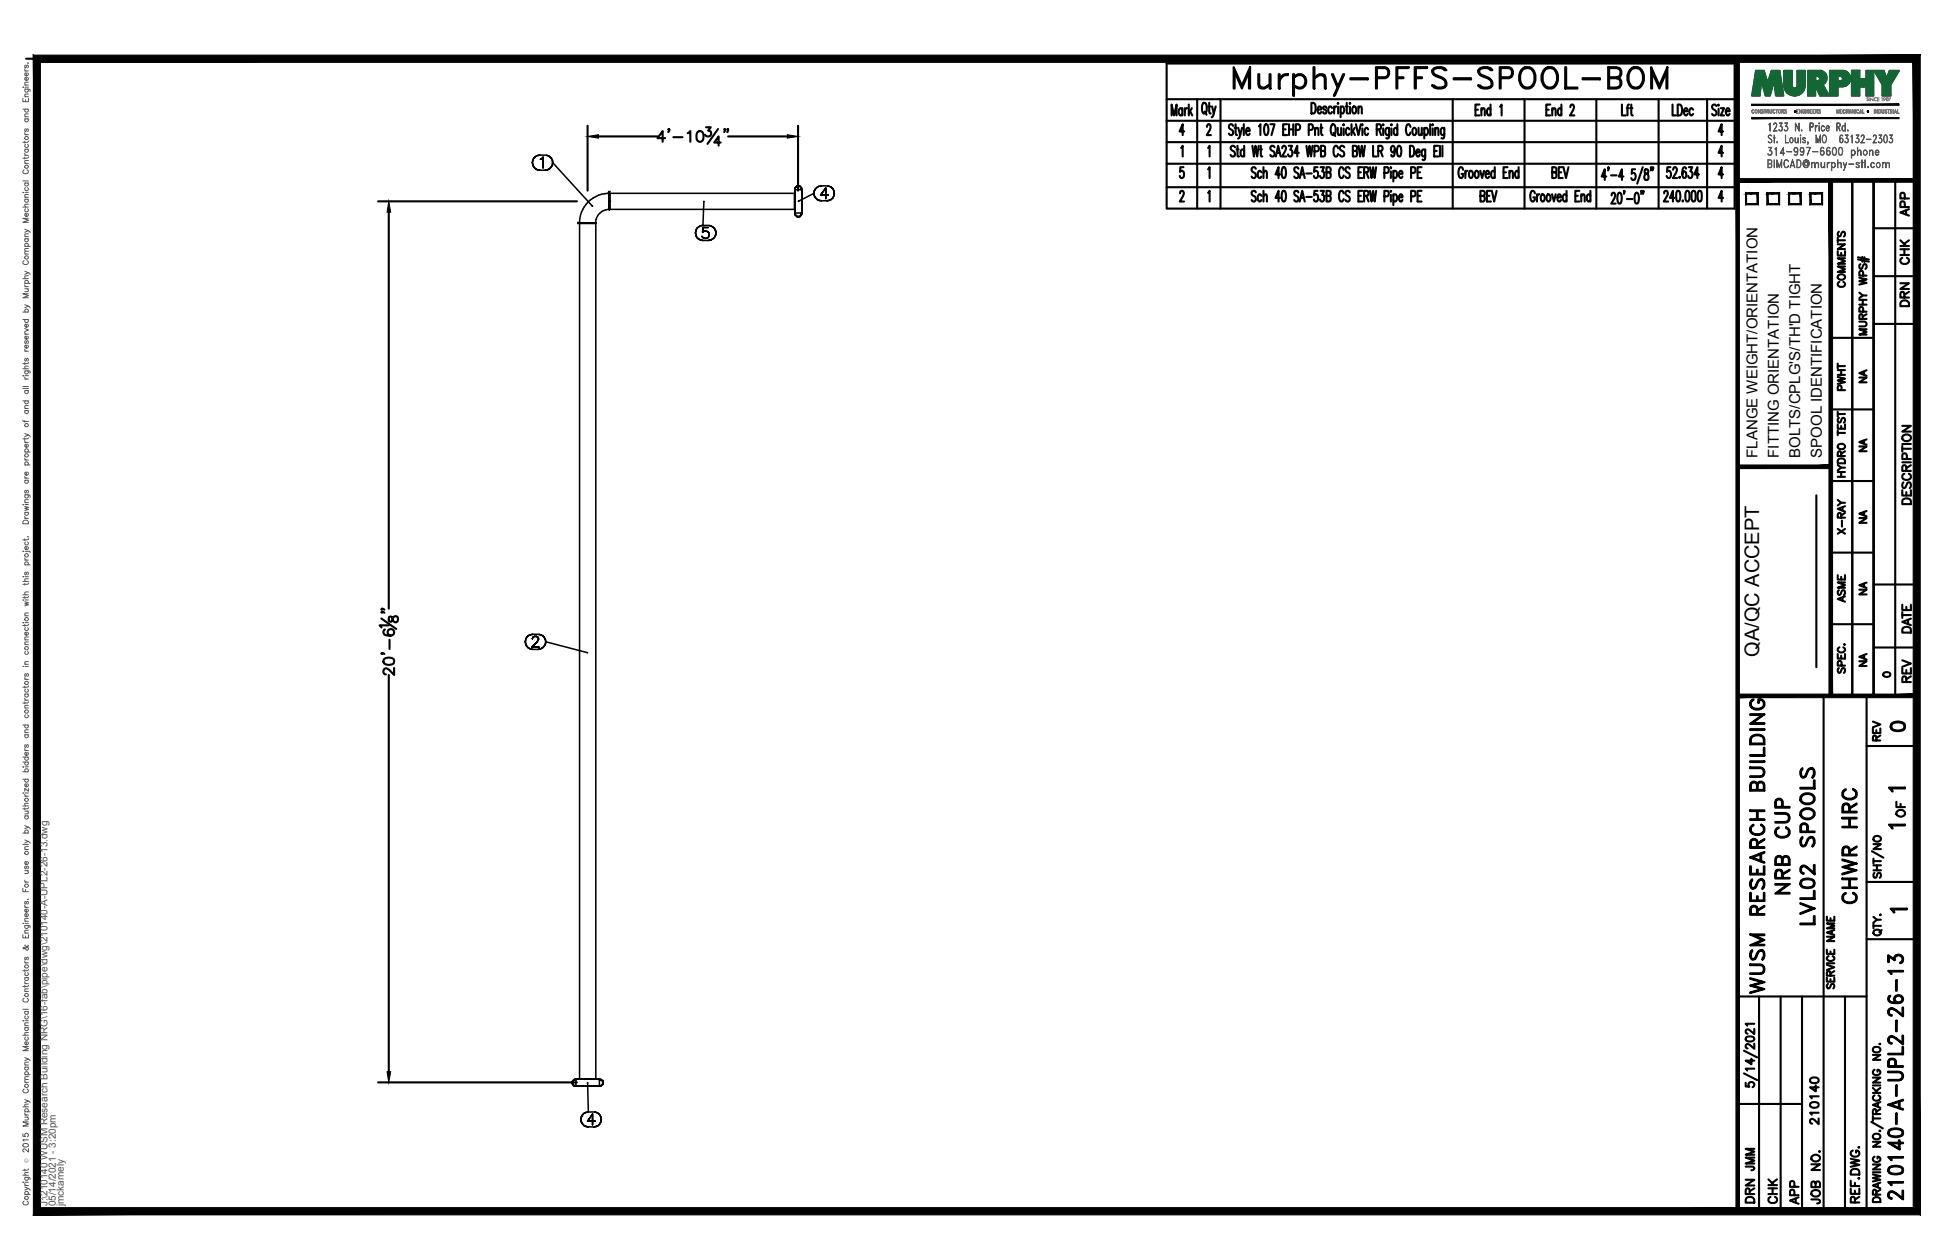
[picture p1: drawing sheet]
<svg xmlns="http://www.w3.org/2000/svg" width="432mm" height="279mm" viewBox="0 0 432 279" stroke-linecap="round" stroke-linejoin="round" font-family="sans-serif">
<defs><g id="words">
<text font-size="10.6" x="272.3" y="22.6">Murphy-PFFS-SPOOL-BOM</text>
<g font-size="6.6">
<text x="397.6" y="199.3" transform="rotate(-90 397.6 199.3)">NRB CUP</text>
<text x="412.4" y="201.4" transform="rotate(-90 412.4 201.4)">CHWR HRC</text>
<text x="403.2" y="206" transform="rotate(-90 403.2 206)">LVL02 SPOOLS</text>
<text x="391.9" y="221.5" transform="rotate(-90 391.9 221.5)">WUSM RESEARCH BUILDING</text>
<text x="422.6" y="267.1" transform="rotate(-90 422.6 267.1)">210140-A-UPL2-26-13</text>
</g>
<g font-size="5.3">
<text x="417.7" y="163.3">0</text>
<text x="389.8" y="260.7" transform="rotate(-90 389.8 260.7)">JMM</text>
<text x="389.8" y="267.8" transform="rotate(-90 389.8 267.8)">DRN</text>
<text x="399.7" y="268.1" transform="rotate(-90 399.7 268.1)">APP</text>
</g>
<g font-size="4.9">
<text x="424" y="49" transform="rotate(-90 424 49)">APP</text>
<text x="424" y="59.6" transform="rotate(-90 424 59.6)">CHK</text>
<text x="409.9" y="64.9" transform="rotate(-90 409.9 64.9)">COMMENTS</text>
<text x="424" y="69.1" transform="rotate(-90 424 69.1)">DRN</text>
<text x="409.9" y="87.8" transform="rotate(-90 409.9 87.8)">PWHT</text>
<text x="424.4" y="112.9" transform="rotate(-90 424.4 112.9)">DESCRIPTION</text>
<text x="409.9" y="119.6" transform="rotate(-90 409.9 119.6)">X-RAY</text>
<text x="409.9" y="134.8" transform="rotate(-90 409.9 134.8)">ASME</text>
<text x="424.4" y="141.5" transform="rotate(-90 424.4 141.5)">DATE</text>
<text x="424.4" y="152.4" transform="rotate(-90 424.4 152.4)">REV</text>
<text x="417.7" y="165.5" transform="rotate(-90 417.7 165.5)">REV</text>
<text x="423" y="182.4" transform="rotate(-90 423 182.4)">OF</text>
<text x="403.9" y="250.5" transform="rotate(-90 403.9 250.5)">210140</text>
<text x="394.8" y="268.1" transform="rotate(-90 394.8 268.1)">CHK</text>
<text x="404.3" y="268.1" transform="rotate(-90 404.3 268.1)">JOB NO.</text>
</g>
<g font-size="4.4">
<text x="414.5" y="86.1" transform="rotate(-90 414.5 86.1)">NA</text>
<text x="414.5" y="101.2" transform="rotate(-90 414.5 101.2)">NA</text>
<text x="414.5" y="117.1" transform="rotate(-90 414.5 117.1)">NA</text>
<text x="414.5" y="133" transform="rotate(-90 414.5 133)">NA</text>
<text x="389.9" y="145.7" transform="rotate(-90 389.9 145.7)">QA/QC ACCEPT</text>
<text x="414.5" y="148.9" transform="rotate(-90 414.5 148.9)">NA</text>
</g>
<text font-size="4" x="416.3" y="151.3">0</text>
<g font-size="3.5">
<text x="417.3" y="176.7">1</text>
<text x="417.3" y="184.9">1</text>
<text x="417.7" y="203.6">1</text>
</g>
<g font-size="3.3">
<text x="389.5" y="101.5" transform="rotate(-90 389.5 101.5)">FLANGE WEIGHT/ORIENTATION</text>
<text x="394.3" y="101.5" transform="rotate(-90 394.3 101.5)">FITTING ORIENTATION</text>
<text x="399.1" y="101.5" transform="rotate(-90 399.1 101.5)">BOLTS/CPLG'S/TH'D TIGHT</text>
<text x="403.8" y="101.5" transform="rotate(-90 403.8 101.5)">SPOOL IDENTIFICATION</text>
</g>
<g font-size="2.2" fill="#545454">
<text x="10.5" y="267.5" transform="rotate(-90 10.5 267.5)">J:\210140 WUSM Research Building NRG\16-fab\pipe\dwg\210140-A-UPL2-26-13.dwg</text>
<text x="12.4" y="267.5" transform="rotate(-90 12.4 267.5)">05/14/2021 - 3:20pm</text>
<text x="14.1" y="267.4" transform="rotate(-90 14.1 267.4)">jmckamely</text>
</g>
<text font-size="1.3" fill="#545454" x="6.3" y="257.9" transform="rotate(-90 6.3 257.9)">Ó</text>
</g></defs>
<!-- layer: HP-CWR-PIPE -->
<g fill="none" stroke="#000" stroke-width=".34">
<path d="M118 36.1l.1 .5-.1-.5M118.1 35.5l-.1 .6 .1-.6M118.1 36.6l.2 .4-.2-.4M118.3 35.1l-.2 .4 .2-.4M118.3 37l.4 .4-.4-.4M118.7 34.7l-.4 .4 .4-.4M118.7 37.4l.5 .3-.5-.3M119.2 34.5l-.5 .2 .5-.2M119.2 37.7h.5h-.5M119.7 34.4l-.5 .1 .5-.1M119.7 37.7h1.1M119.7 34.4h1.1"/>
<path d="M119.8 35.3l.2-.1-.2 .1M120 35.2l.4-.3-.4 .3M120.4 34.9v2.3v-2.3M120.8 37.7h.6h-.6M121.4 34.5l-.6-.1 .6 .1M121.4 37.7l.4-.3-.4 .3M121.8 34.7l-.4-.2 .4 .2M121.8 37.4l.4-.4-.4 .4M122.2 35.1l-.4-.4 .4 .4M122.2 37l.3-.4-.3 .4M122.5 35.5l-.3-.4 .3 .4M122.5 36.6v-.5v.5"/>
<path d="M122.5 36.1v-.6v.6M122.5 36.1l8.8 9.6M128.1 49.3l.1 .1h2M128.4 49.4v.1M128.5 49.4h.2h-.1a6.3 6.3 0 0 1 6.4-6.5v3.5a3.2 3.2 0 0 0-3 3M128.5 49.5h.5M128.5 49.4h.2zM128.7 49.4h.3zM129 49.5h.4M129 49.4h.4zM129 49.5h.4l-1.3 .1M129 49.4h-.3h.3"/>
<path d="M129.4 49.5h.4M129.4 49.5h.4h-.4M129.4 49.4h-.4h.4M129.8 49.4h-.4h.4M129.8 49.5h2.2M129.8 49.5h.4h-.4M130.2 49.4h-.4h.4M130.2 49.4h.5M130.7 49.5h-.5h.6M130.7 49.5h.5M130.7 49.4h.5M130.7 49.4h-.5h.5"/>
<path d="M130.8 49.5h1.2M131.2 49.4h-.4h.4M131.2 49.4h.3M131.3 45.7h.1M131.5 49.4h.3M131.5 49.4h-.3h.3M131.5 49.4h.5zM131.6 49.4h-.4h.4M131.8 49.4h.2M131.9 49.4h-.3h.3M132 49.5h.1M132 49.4h-.1h.1"/>
<path d="M132.1 49.4v.1M134.9 42.4l.1 .5M135 44.6v-.4v.4M135 43.7v.5zM135 43.3v.5zM135 43v.4zM135 42.9v.2zM135 42.8v.1M135 46.4v-.2v.3M135 45.9v.4zM135 45.5v.5zM135 45.1v.5z"/>
<path d="M135 45.1v-.5v.5M135 46.4h.1M135 44.6l.1-1.8v3.6M135 42.9v3.5M135 44.6v1.8M135.1 43.7v.5zM135.1 43.3v.5zM135.1 43v.4zM135.1 42.9v.2zM135.1 42.9h.1M135.1 42.8v.1M135.1 46.4v-.2v.3"/>
<path d="M135.1 45.9v.4zM135.1 45.5v.5zM135.1 45.1v.5zM135.1 45.1v-.5v.5M135.2 42.4l-.1 .5M154.2 51.7v.5v-.5M154.2 51.1v.6v-.6M154.2 52.2l.3 .4-.3-.4M154.5 50.7l-.3 .4 .3-.4M154.5 52.6l.3 .4-.3-.4M154.8 50.3l-.3 .4 .3-.4M154.8 53l.5 .2-.5-.2"/>
<path d="M155.3 50.1l-.5 .2 .5-.2M155.3 53.2l.5 .1-.5-.1M155.7 52.6l-.1-.2 .1 .2M155.7 51.5l.2-.1-.2 .1M155.8 50l-.5 .1 .5-.1M155.8 53.3h1.2M155.8 50h1.2M155.9 50.4l-.2 1.1 .2-1.1M155.9 52.7l-.2-.1 .2 .1M155.9 51.4l.3-.1-.3 .1M156 44.7h.1M156 44.7l-.2 5.3"/>
<path d="M156.2 52.9l-.3-.2 .3 .2M156.2 51.3h.3h-.3M156.5 52.9h-.3h.3M156.5 51.3l.4 .1-.4-.1M156.9 52.7l-.4 .2 .4-.2M156.9 51.4l.2 .2-.2-.2M157 50.4h-1.1h1.1M157 53.3l.5-.1-.5 .1M157.1 52.5l-.2 .2 .2-.2M157.1 51.6l.1 .3-.1-.3M157.2 51.9l-.1 .6zM157.5 50.1l-.5-.1 .5 .1"/>
<path d="M157.5 53.2l.5-.2-.5 .2M158 50.3l-.5-.2 .5 .2M158 53l.4-.4-.4 .4M158.4 50.7l-.4-.4 .4 .4M158.4 52.6l.2-.4-.2 .4M158.6 51.1l-.2-.4 .2 .4M158.6 52.2l.1-.5-.1 .5M158.7 51.7l-.1-.6 .1 .6M176.1 46.4h.1M176.1 46.4v-.2v.2M176.1 46.2v-.3v.3M176.1 45.9v-.4v.4"/>
<path d="M176.1 45.5v-.4v.4M176.1 45.1v-.5v.5M176.1 44.6v-.4v.4M176.1 44.2v-.4v.4M176.1 43.8v-.4v.4M176.1 43.4v-.3v.3M176.1 43.1v-.2v.2M176.1 42.9h.1M176.2 42.1v5.1h1.6M176.2 42.9h-41.1v3.5h41.1M176.3 42.1v-.4v.4M176.3 47.1v.5v-.5"/>
<path d="M176.3 47.6l.4 .4-.4-.4M176.3 42.1v-.4l.4-.4h.6l.4 .4v.4M176.3 47.1v.5l.4 .4h.6l.4-.4v-.5M176.3 47.1v.5M176.7 41.3l-.4 .4 .4-.4M176.7 48h.6h-.6M177.3 41.3h-.6h.6M177.3 48l.4-.4-.4 .4M177.7 41.7l-.4-.4h-.6l-.4 .4v.4M177.7 47.1v.5l-.4 .4h-.6l-.4-.4M177.7 41.7l-.4-.4 .4 .4M177.7 42.1v-.4v.4"/>
<path d="M177.7 47.1v.5v-.5M177.7 41.7v.4M177.8 42.1h-1.6v5.1M177.8 42.1v.7zM177.8 42.1v5.1M180.4 42.9l.1 .5-.1-.5M180.4 42.9l-3.4 1.7M180.5 42.4l-.1 .5 .1-.5M180.5 43.4l.2 .4-.2-.4M180.7 41.9l-.2 .5 .2-.5M180.7 43.8l.4 .4-.4-.4M181.1 41.5l-.4 .4 .4-.4"/>
<path d="M181.1 44.2l.5 .2-.5-.2M181.6 41.3l-.5 .2 .5-.2M181.6 44.4l.5 .1-.5-.1M181.9 43.3h1.7h-1.7M182.1 41.2l-.5 .1 .5-.1M182.1 44.5h1.2M182.1 41.2h1.2M183 41.7l-1.1 1.6 1.1-1.6M183 41.7v2.4v-2.4M183.3 44.5l.5-.1-.5 .1M183.8 41.3l-.5-.1 .5 .1M183.8 44.4l.5-.2-.5 .2"/>
<path d="M184.3 41.5l-.5-.2 .5 .2M184.3 44.2l.3-.4-.3 .4M184.6 41.9l-.3-.4 .3 .4M184.6 43.8l.3-.4-.3 .4M184.9 42.4l-.3-.5 .3 .5M184.9 43.4v-.5v.5M184.9 42.9v-.5v.5M116.4 142.3l.1 .5-.1-.5M116.5 141.8l-.1 .5 .1-.5M116.5 142.8l.2 .5-.2-.5M116.7 141.3l-.2 .5 .2-.5M116.7 143.3l.4 .4-.4-.4"/>
<path d="M117.1 141l-.4 .3 .4-.3M117.1 143.7l.5 .2-.5-.2M117.6 140.7l-.5 .3 .5-.3M117.6 143.9l.5 .1-.5-.1M117.9 143.5h1.6h-1.6M118 141.7h.1M118 141.6l.1-.3-.1 .3M118.1 140.7h-.5h.5M118.1 144h1.2M118.1 140.7h1.2M118.1 141.3h.1h-.1M118.2 141.3l.3-.2-.3 .2"/>
<path d="M118.5 141.1h.4h-.4M118.9 141.1l.3 .2-.3-.2M119 142.4l-1.1 1.1 1.1-1.1M119.2 141.3h.1M119.2 142l-.2 .4 .2-.4M119.2 141.3l.2 .3-.2-.3M119.3 144l.5-.1-.5 .1M119.4 141.8l-.2 .2 .2-.2M119.4 141.6v.2v-.2M119.8 140.7h-.5h.5M119.8 143.9l.5-.2-.5 .2M120.3 141l-.5-.3 .5 .3"/>
<path d="M120.3 143.7l.3-.4-.3 .4M120.6 141.3l-.3-.3 .3 .3M120.6 143.3l.3-.5-.3 .5M120.9 141.8l-.3-.5 .3 .5M120.9 142.8l.1-.5-.1 .5M121 142.3l-.1-.5 .1 .5 9.2 2.4M126.9 239.8l.4-.4-.4 .4v.6v-.6v.6l.4 .4-.4-.4 .4 .4-.4-.4zM127.3 239.4l-.4 .4 .4-.4M127.3 239.4h.4M127.7 239.3h4.4M127.7 239.4h-.4h.4M128.5 239.3v-189.8h3.6v189.8"/>
<path d="M128.6 239.3h.1h-.1M128.7 239.3h.3h-.3M129 239.3h.4h-.4M129.4 239.3h.4h-.4M129.8 239.3h.4h-.4M130.2 239.3h-2.5v1.6M130.2 239.3h2.3h-.4M130.2 239.3h.5h-.5M130.7 239.3h.5h-.5M131.2 239.3h.3h-.3M131.5 239.3h.3h-.3M131.8 239.3h.2h-.2"/>
<path d="M132 239.3h.1M132.1 239.3h.7M132.1 239.3h.4M132.5 239.3h.3h-.3M132.5 239.3h.4v1.6M132.8 239.3h.1M132.8 239.4h.4h-.4M133.2 239.4h-.4h.4M133.2 239.4l.4 .4-.4-.4 .4 .4v.6l-.4 .4 .4-.4v-.6v.6v-.6zM127.3 240.8h.4zM127.7 240.9h.3zM128 240.9h.4z"/>
<path d="M128.4 240.9h.6h-.6M128.8 248.2v.5v-.5M128.8 247.7v.5v-.5M128.8 248.7l.3 .5-.3-.5M129 240.9h.6h-.6M129.1 247.3l-.3 .4 .3-.4M129.1 249.2l.3 .4-.3-.4M129.4 246.9l-.3 .4 .3-.4M129.4 249.6l.5 .2-.5-.2M129.6 240.9h.6h-.6M129.9 246.7l-.5 .2 .5-.2M129.9 249.8l.5 .1-.5-.1"/>
<path d="M130.2 248.6h1.7h-1.7M130.2 240.1l.2 6.5M130.4 246.6l-.5 .1 .5-.1M130.4 249.9h1.2M130.4 246.6h1.2M130.9 240.9h-.7h.7M130.9 240.9h.7h-.7M131.3 247l-1.1 1.6 1.1-1.6M131.3 247v2.4v-2.4M131.6 240.9h.5h-.5M131.6 249.9l.6-.1-.6 .1M132.1 240.9h.4h-.4"/>
<path d="M132.2 246.7l-.6-.1 .6 .1M132.2 249.8l.4-.2-.4 .2M132.5 240.9h-.4h.4M132.5 240.9h.3h-.3M132.6 246.9l-.4-.2 .4 .2M132.6 249.6l.4-.4-.4 .4M132.8 240.9h-.3h.3M132.9 240.9h.1M132.8 240.8h.4M133 247.3l-.4-.4 .4 .4M133 249.2l.2-.5-.2 .5M133.2 240.8l.4-.4-.4 .4"/>
<path d="M133.2 247.7l-.2-.4 .2 .4M133.2 248.7l.1-.5-.1 .5M133.3 248.2l-.1-.5 .1 .5"/>
</g>
<g fill="#000">
<circle cx="131.2" cy="49.5" r=".17"/>
<circle cx="135" cy="44.6" r=".17"/>
<circle cx="135.1" cy="44.6" r=".17"/>
</g>
<!-- layer: PS-BDR -->
<g fill="#000" stroke="#000" stroke-width=".22">
<path d="M388.3 26.1v.2l32.6-.2zM388.3 26.3l32.6-.2v.2z"/>
<path d="M388.3 23.1v.3l32.6-.3zM388.3 23.4l32.6-.3v.3z"/>
<path d="M7.4 12.2v257.2l1.6-1.6zM7.4 12.2l1.6 1.6v254zM7.4 12.2l1.6 1.6 416.6-1.6zM9 13.8l416.6-1.6-1.5 1.6zM425.6 12.2l-1.5 1.6 1.5 255.6zM424.1 13.8l1.5 255.6-1.5-1.6zM7.4 269.4h418.2l-1.5-1.6zM9 267.8h415.1l-416.7 1.6z"/>
</g>
<!-- layer: PS-BDR-T -->
<g fill="none" stroke="#000" stroke-width=".47">
<path d="M415.3 40v114.3h-4.7v-114.2v114.2h-4.8v-114.2M387 42.9h2.6v2.4h-2.6zM391.8 42.9h2.6v2.4h-2.6zM396.6 42.9h2.5v2.4h-2.5zM401.3 42.9h2.6v2.4h-2.6zM411.8 57.5l2.5 .5M411.8 57.1l2.5 .5M412.4 58.6a.59 .59 0 0 0-.3 .5 .59 .59 0 0 0 .4 .5l.3-.1 .3-.8 .4-.1a.64 .64 0 0 1 0 1M412.8 57v1M413.3 57.1v1M405.8 74.9h9.5M412.1 71.3l1.4 .1a.52 .52 0 0 1 .2 .6 .52 .52 0 0 1-.4 .4h-1.2"/>
<path d="M412.1 61.6l1.7 .4-1.7 .3 1.7 .4-1.7 .4M412.1 67.5h1.7M412.1 66.5h1.7M412.1 64.9l.8 .6M412.9 70.7l-.1-.9-.4-.1-.3 .3v.7h1.7M412.9 66.5v1M413 69.1l-.1-.9-.5-.1-.3 .3v.7h1.7M413 61.1l-.1-.9-.5-.1-.3 .3v.7h1.7M413.8 73h-1.7l1.7 .6-1.7 .6h1.7M413.8 65.5h-.9l-.8 .6M413.8 69.7l-.9 .5M405.8 90.8h9.5"/>
<path d="M407.4 94.1v1h1.6v-1M407.4 96h1.6M407.4 91.3v1.1M407.4 95.4v1.1M407.4 91.8h1.6M407.4 98.7a.79 .79 0 0 1 1-.3 .79 .79 0 0 1 .5 .9 .78 .78 0 0 1-1 .3 .78 .78 0 0 1-.5-.9zM407.6 92.7a.59 .59 0 0 0-.3 .5 .59 .59 0 0 0 .4 .5l.3-.1 .3-.8 .4-.1a.65 .65 0 0 1 0 1M408.1 94.5v.6M402.6 109.8v38.1M405.8 106.7h9.5M407.4 105.7h1.6M407.4 104.7h1.6"/>
<path d="M407.4 103.1l.7 .6M407.4 102a.9 .9 0 0 1 1.6 .2v.5h-1.6zM408.1 101.1l-.1-.9-.3-.1-.3 .3v.7h1.6M408.1 104.7v1M409 103.7h-.9l-.7 .6M409 100.1l-.9 .5M405.8 122.5h9.5M405.8 138.4h9.5M407.4 145v1h1.6v-1M407.6 148.2a.59 .59 0 0 0-.3 .5 .59 .59 0 0 0 .4 .5l.3-.2 .3-.7 .4-.1a.65 .65 0 0 1 0 1M407.7 143.5a.59 .59 0 0 0-.3 .7 .59 .59 0 0 0 .6 .5h.4a.59 .59 0 0 0 .6-.5 .59 .59 0 0 0-.4-.7M408.1 145.4v.6"/>
<path d="M408.2 147.6l-.1-.9-.4-.2-.3 .4v.7h1.6M408.8 142.9h.2z"/>
</g>
<!-- layer: PS-DIM -->
<path d="M5.8 13h419" fill="none" stroke="#000" stroke-width=".47"/>
<!-- layer: 0 -->
<g fill="none" stroke="#000" stroke-width=".47">
<path d="M415.3 40v114.3M420.1 40v114.3M415.3 50.6h9.5M415.3 61.2h9.5M415.3 71.8h9.5M415.3 129.6h9.5M415.3 143.6h9.5M386.6 238l2.9 1.5M386.6 233l2.9 1.5M387 230l.8-.2a.85 .85 0 0 1 1.1 .6 1.14 1.14 0 0 1-1.9 0zM388.2 234.8v1.2l-1.2-.8h1.9M388.9 237h-1.9l.3 .4"/>
<path d="M388.9 231.4v1.2l-1-.8-.6-.3-.3 .2v.5l.4 .3M388.9 228.2v1.1l-1-.8-.6-.3-.3 .2v.5l.4 .3M388.9 227h-1.9l.3 .4M387 240.1v.8l.8 .1a.62 .62 0 0 1 0-.9 .62 .62 0 0 1 .9 .1 .62 .62 0 0 1-.2 .9"/>
</g>
<g fill="#000" stroke="#000" stroke-width=".22">
<path d="M384.8 13l.8 255.6v-255.6zM384.8 13l.8 255.6h-.8z"/>
<path d="M385.2 39.6v.8l39.6-.8zM385.2 40.4l39.6-.8v.8z"/>
<path d="M424.5 40l.8 114.3v-114.3zM424.5 40l.8 114.3h-.8z"/>
<path d="M385.2 153.9v.8l39.6-.8zM385.2 154.7l39.6-.8v.8z"/>
</g>
<!-- layer: PS-LOGO -->
<g fill="none" stroke="#545454" stroke-width=".22">
<path d="M5.1 19.3h.1zM5.5 19.8h.9l.2 .1v.4M5.5 15.3v.3l.3 .1M5.5 18.9h.8M5.5 15.7h.8M5.5 19.3h.8M5.7 19.8a.38 .38 0 0 0-.1 .5 .38 .38 0 0 0 .6 0 .38 .38 0 0 0-.1-.5M5.7 14.4l-.2 .3v.3h.3l.1-.4 .2-.2 .2 .3-.2 .4M6.1 17.2a.38 .38 0 0 1 .1 .5 .38 .38 0 0 1-.6 0 .38 .38 0 0 1 .1-.5h.1v.7M6.1 16.2a.38 .38 0 0 1 .1 .5 .38 .38 0 0 1-.6 0 .38 .38 0 0 1 .1-.5h.1v.6M6.2 13.9v.1zM6.3 18.2l-.8 .1v.3l.2 .3"/>
<path d="M5.1 21.8v.7h1.2v-.7M5.1 24.2h1.2M5.4 37.7a.43 .43 0 0 0-.3 .5 .43 .43 0 0 0 .4 .3h.3a.43 .43 0 0 0 .5-.3 .43 .43 0 0 0-.3-.5M5.5 34v.3l.3 .1M5.5 29.4v.3l.3 .2M5.5 31.3v.4M5.5 34.8v.4M5.5 36.2h.8M5.5 34.4h.8M5.5 33.1h.8M5.5 29.9h.8M5.5 26.4h.8"/>
<path d="M5.5 25.9h.8M5.5 21.4h.8M5.7 33.1a.38 .38 0 0 0-.1 .5 .38 .38 0 0 0 .6 0 .38 .38 0 0 0-.1-.5M5.7 32a.4 .4 0 0 0-.1 .6 .4 .4 0 0 0 .6 0 .4 .4 0 0 0-.1-.6M5.7 28.6l-.2 .2v.3h.3l.1-.4 .2-.1 .2 .2-.2 .4M5.7 26.4a.38 .38 0 0 0-.1 .5 .38 .38 0 0 0 .6 0 .38 .38 0 0 0-.1-.5M5.7 24.2a.38 .38 0 0 0-.1 .6 .38 .38 0 0 0 .6 0 .38 .38 0 0 0-.1-.6M5.7 22.1v.4M6.3 35.6h-.8v.3l.2 .3M6.3 34.8l-.3 .3h-.9M6.3 31.3l-.3 .3h-.9M6.3 25.3h-.8v.3l.2 .3"/>
<path d="M6.3 20.9h-.8v.3l.2 .2M391.9 34.2l.2 .2M392 36.3l.6-.1v-.6l-.6-.1v1.6l.6-.1v-.6h-.6M392.1 30a.44 .44 0 0 1 .7 .2 .38 .38 0 0 0-.6-.2 .38 .38 0 0 0-.1 .5l.4 .3a.46 .46 0 0 1 .2 .7 .46 .46 0 0 1-.7-.1 .41 .41 0 0 0 .6 .1 .41 .41 0 0 0 0-.6l-.6-.4zM392.3 33.3a.53 .53 0 0 1 .5 .8 .53 .53 0 0 1-.9 0 .47 .47 0 0 0 .7 .2l.2-.3M392.4 27.2l-.1 1.9v-1.7l-.2 .2zM392.4 36.3l.3 .1v.6l-.8 .2v-1.8l.8 .2v.6l-.3 .2M392.5 33.4a.51 .51 0 0 1 .3 .5 .51 .51 0 0 1-.3 .5M392.7 32.8l-.7-.1h.8l-.5 .7M392.7 32.7l-.5 .7 .4 .1 .2 .3M393.1 30.5l.4 .1zM393.1 29l.8 .1h-.8l.7-1.3-.2-.5h-.2l-.3 .4 .1-.3a.39 .39 0 0 1 .6 0 .39 .39 0 0 1 0 .5l-.7 1.2"/>
<path d="M393.3 35.4v1.8zM393.3 29.9v1.8zM393.4 33l.4-.3v1.7l-.1-1.6zM393.9 35.4l.5 1.5 .6-1.5v1.8l-.1-1.4-.5 1.4-.5-1.4v1.4zM393.9 31.4l.1 .3zM393.9 31.5l.1 .1zM394.4 28.8l.1 .2M394.7 27.9a.55 .55 0 0 1 .4 .7 .55 .55 0 0 1-.7 .4l-.1-.3 .4 .3 .3-.4M394.7 33.9l.9 .1h-1l.7-1.3v1.7v-1.5l-.6 1.1M394.8 28l.2 .5-.2 .5M395 27.3l-.6-.1h.6l-.3 .8M395 27.2l-.4 .8 .4 .1v.3"/>
<path d="M395.5 28.8l.2 .2M395.7 35.5a.47 .47 0 0 1 .7 .3l-.3-.3h-.3a1.08 1.08 0 0 0 0 1.6h.3l.3-.3a.44 .44 0 0 1-.4 .4 .44 .44 0 0 1-.5-.4l-.1-.7zM395.8 29.9v1.7l.7 .1h-.7zM395.8 27.9a.55 .55 0 0 1 .5 .7 .55 .55 0 0 1-.7 .4l-.1-.3 .4 .3 .4-.4M396 28l.3 .5-.3 .5M396 33.6l1.2 .1zM396.2 27.3l-.6-.1h.7l-.5 .8M396.2 27.2l-.4 .8 .3 .1 .2 .3M396.9 30.6a.57 .57 0 0 1 .7 .4 .57 .57 0 0 1-.4 .7l-.3-.1-.2-.4zM396.9 36.8h.8M397 30.6a.52 .52 0 0 1 .4 .5 .52 .52 0 0 1-.4 .5l-.2-.4zM397 36.7h.7"/>
<path d="M397.3 35.4l.6 1.8-.6-1.5-.5 1.5zM397.7 33.3l.3 .4 .3-.1 .2-.3M397.7 33.1l.3-.3h.3l.2 .3M397.8 34.3h.5M397.9 30.5l.1 1 .3 .1 .3-.2-.3 .3-.3-.1-.1-.2zM398 27.2l.8 1.6v-1.6v1.9l-.8-1.6v1.6zM398 32.8l-.3 .4 .3 .5M398.2 32.8a1.22 1.22 0 0 1 .1 1.6M398.3 35.4h.5a1.05 1.05 0 0 1 0 1.8h-.5zM398.3 35.5a.84 .84 0 0 1 .9 .5 .84 .84 0 0 1-.2 .9l-.7 .2zM398.5 33.5l-.2 .2a.49 .49 0 0 1-.6-.2 .49 .49 0 0 1 .1-.6 .49 .49 0 0 1 .7 0v.4a.81 .81 0 0 1-.5 1.1l-.3-.2 .1 .2M398.5 33.3l-.3 .4"/>
<path d="M398.6 30.5v1.2zM399 30l.1-.1v.3zM399.1 33.3l.3 .4 .3-.1 .1-.3M399.1 33.1l.3-.3h.3l.1 .3M399.1 30h.1M399.1 30.5v1.2zM399.1 34.3h.6M399.4 28.8v.3l-.1-.1zM399.4 28.9h.1M399.4 32.8a.51 .51 0 0 0-.3 .4 .51 .51 0 0 0 .3 .5M399.5 32.8a1.22 1.22 0 0 1 .1 1.6M399.6 31.5h.6"/>
<path d="M399.6 30.8l.6 .6-.2 .3-.4-.1v-.2l.1 .2M399.6 30.7h.6M399.7 30.6v.3M399.8 33.5l-.1 .2a.5 .5 0 0 1-.7-.5 .5 .5 0 0 1 .7-.4l.2 .5a.83 .83 0 0 1-.5 1.1l-.3-.2 .1 .2M399.8 33.3l-.3 .4M399.9 35.6a.74 .74 0 0 1 1 .2 .74 .74 0 0 1-.1 1l-.1-1 .1 .9a.68 .68 0 0 0-.3-1.2 .68 .68 0 0 0-.8 .9 .66 .66 0 0 0 .4 .7 .66 .66 0 0 0 .7-.2 .7 .7 0 0 1-.9 .1 .7 .7 0 0 1-.2-.8zM400 36l.2-.2 .4 .1 .1 .2-.5-.2-.2 .3 .1 .4 .4 .1 .2-.2-.1 .2-.4 .1-.2-.2zM400.1 30.6l.1 .2-.2-.3-.4 .1v.2l.6 .5M400.1 31.2v.4M400.7 31.5h.1M400.8 31.9l-.1-.5 .1 .4-.2 .2M400.8 31.7v.1"/>
<path d="M401.3 28.1l.6-.1v-.6l-.6-.1-.1 1.8v-1.9h.5l.2 .4v.4l-.2 .2h-.4M401.3 32.7l-.7 1.7 .7-1.7h-.9l.9 .1M401.6 36v1.2zM401.8 33.6l1.2 .1zM401.8 36.1h.5l.1 1.1-.2-1-.3-.1-.3 .3zM402.4 27.8v1.3zM402.5 29.9l.5 1.5 .5-1.5v1.8l-.1-1.4-.4 1.4-.4-1.4-.1 1.4zM402.6 36.1h.4l.1 1.1-.1-1-.3-.1-.3 .3zM402.6 27.9l.3-.1-.3 .2-.2 .4zM403.2 27.2l.1 .1v.2zM403.2 27.3h.1M403.2 27.8l.1 1.3z"/>
<path d="M403.5 34l.4 .4 .3-.1 .1-.3M403.5 33.8l.4-.4 .3 .1 .1 .3M403.6 36l.2 1 .3 .1 .3-.2-.3 .3-.4-.1zM403.7 32.8h.5M403.8 32.8l-.2 .2a1.17 1.17 0 0 0 .2 1.4M403.8 27.9l.4-.1 .2 .4-.2-.3a.54 .54 0 0 0-.4 .6 .54 .54 0 0 0 .4 .5l.2-.3-.2 .4h-.2l-.3-.5zM403.8 33.4l-.3 .5M404.1 33.4l.2 .5-.2 .5M404.1 30l.2-.1a.95 .95 0 0 1 .6 .9 .95 .95 0 0 1-.6 .9 1.24 1.24 0 0 1-.2-1.7zM404.1 30.1l.2-.1a.87 .87 0 0 1 .5 .8 .87 .87 0 0 1-.5 .8 1.19 1.19 0 0 1-.2-1.5zM404.2 32.8l.1 .1-.4-.2a1.42 1.42 0 0 0-.2 1.7 .49 .49 0 0 0 .6-.2 .49 .49 0 0 0-.1-.7 .49 .49 0 0 0-.7 .1M404.4 36l.1 1.2z"/>
<path d="M404.8 28.4h.6l-.2-.5a.54 .54 0 0 0-.4 .6 .54 .54 0 0 0 .4 .5l.2-.3-.2 .4a.63 .63 0 0 1-.4-.6 .63 .63 0 0 1 .4-.7l.3 .7h-.7M404.9 34l.3 .4 .3-.1 .2-.3M404.9 33.8l.3-.4 .3 .1 .2 .3M405 36l.1 1.2zM405.1 32.8h.5M405.1 32.8l-.1 .2a1.17 1.17 0 0 0 .2 1.4M405.2 33.4l-.3 .5M405.3 36.1l.3-.1-.5 .5zM405.4 33.4l.3 .5-.3 .5M405.5 32.8l.2 .1a.36 .36 0 0 0-.6-.1l-.2 .6v.8l.2 .2a.49 .49 0 0 0 .6-.2 .49 .49 0 0 0-.1-.7 .49 .49 0 0 0-.7 .1M406 36v1.8zM406.2 36.1a.53 .53 0 0 1 .7 .5 .53 .53 0 0 1-.7 .5l-.2-.2 .3 .2a.51 .51 0 0 0 .5-.5 .51 .51 0 0 0-.5-.5l-.3 .2z"/>
<path d="M406.3 32.8l.4-.1a1.13 1.13 0 0 1 0 1.7h-.1a1.28 1.28 0 0 1-.3-1.6zM406.3 34.3h.6M406.3 32.8h.6M406.4 32.8l-.2 .6 .2 1M406.8 32.8l.2 .6-.2 1M407.2 28.1l.6-.1v-.6l-.6-.1-.1 1.8v-1.9l.7 .1 .1 .7-.3 .2h-.4M407.3 35.4l.1 1.8zM407.5 28.2l.4 .9-.3-.9M407.6 36.1h.5l.1 1.1-.2-1-.3-.1-.3 .3zM407.7 32.8l.3-.1a1.13 1.13 0 0 1 0 1.7h-.1a1.28 1.28 0 0 1-.2-1.6zM407.7 34.3h.5M407.7 32.8h.5"/>
<path d="M407.8 32.8l-.2 .6 .2 1M407.8 31.3l.3 .3 .4-.3M407.8 31l.3-.3 .4 .3M408 30.1h.4M408 30l-.1 .3a1.28 1.28 0 0 0 .2 1.3M408.1 30.7l-.3 .4M408.2 32.8l.2 .6-.2 1M408.2 30.7l.3 .4-.3 .5M408.4 30l.1 .2a.33 .33 0 0 0-.5-.2l-.2 .7 .2 .9a.48 .48 0 0 0 .5-.5 .48 .48 0 0 0-.5-.4l-.2 .1M408.5 27.9l.3-.1 .2 .3-.2-.2a.54 .54 0 0 0-.5 .6 .54 .54 0 0 0 .5 .5l.2-.2-.2 .3-.5-.3zM409 27.2l.1 1.9zM409 37l-.5-1 .5 1.2"/>
<path d="M409 31.4l.1 .2M409.2 30.7l.4 .1 .1 .2M409.3 30.6a.53 .53 0 0 1 .4 .6 .53 .53 0 0 1-.7 .4v-.2a.36 .36 0 0 0 .6 .1l.1-.2M409.3 36l-.6 1.8zM409.4 30.7l.3 .4-.3 .5M409.6 28.8v.3zM409.6 28.9v.1zM409.6 30l-.6-.1h.7l-.4 .8M409.6 29.9l-.4 .8M409.8 36.4h1.1zM410.4 33.3v1.7zM410.6 33.3a.53 .53 0 0 1 .7 .6 .53 .53 0 0 1-.7 .5l-.2-.2 .3 .2a.51 .51 0 0 0 .5-.5 .51 .51 0 0 0-.5-.6l-.3 .2z"/>
<path d="M410.6 29.9l-.1 1.8v-1.6l-.2 .2zM411.3 31.4l.2 .2M411.5 37h.6M411.5 36.4l.6 .3v.2a.38 .38 0 0 1-.3 .3 .38 .38 0 0 1-.4-.3l.2 .2M411.5 36.2h.6M411.6 36.1v.3M411.6 30.6a.52 .52 0 0 1 .5 .6 .52 .52 0 0 1-.7 .4l-.1-.2a.36 .36 0 0 0 .6 .1l.2-.2M411.7 32.7l.1 1.7zM411.8 30.7l.3 .4-.1 .3-.2 .2M412 36.1l.1 .2a.38 .38 0 0 0-.3-.3 .38 .38 0 0 0-.4 .3l.7 .5M412 36.7v.4M412 33.3h.5v1.1v-.8l-.2-.3-.5 .3z"/>
<path d="M412 30l-.6-.1h.7l-.5 .8M412 29.9l-.4 .8 .3 .1 .2 .2M412.5 36l.5 .1zM412.5 31.6l.8 .1h-.8l.7-1.3-.2-.4h-.2l-.3 .3 .1-.2a.39 .39 0 0 1 .6-.1 .39 .39 0 0 1 0 .6l-.7 1.1M412.7 35.4l.1 1.8zM413.2 33.3a.54 .54 0 0 1 .7 .6 .54 .54 0 0 1-.7 .5l-.2-.5zM413.4 35.4l.1 1.8zM413.7 30.8l1 .1zM414 36.9l.2 .1-.1 .2zM414 37l.1 .1zM414.4 33.3v1.1zM414.6 33.3h.5l.1 1.1-.1-1-.3-.1-.4 .3z"/>
<path d="M414.7 36.3l.3-.3 .4 .1v.3v-.2a.46 .46 0 0 0-.7 .4 .46 .46 0 0 0 .7 .4v-.1l-.2 .3a.59 .59 0 0 1-.5-.3 .59 .59 0 0 1 0-.6zM415.2 31.6l.8 .1h-.9a1.94 1.94 0 0 0 .8-1.4l-.2-.3h-.3l-.2 .3 .1-.2 .4-.2 .2 .5-.7 1.3M415.7 33.8h.7l-.2-.5a.48 .48 0 0 0-.5 .6 .48 .48 0 0 0 .6 .4l.1-.2-.1 .3a.53 .53 0 0 1-.6-.5 .53 .53 0 0 1 .6-.6l.2 .6h-.8M416 36.3l.1-.2a.53 .53 0 0 1 .7 .5 .53 .53 0 0 1-.7 .5l-.1-.2zM416.4 31.4l.2 .2M416.7 30.6a.53 .53 0 0 1 .5 .6 .53 .53 0 0 1-.7 .4l-.2-.2 .5 .2 .3-.3M416.9 30.7l.2 .4-.2 .5M417.1 30l-.6-.1h.6l-.4 .8M417.1 29.9l-.5 .8 .4 .1 .1 .2M417.3 36l.1 1.2zM417.5 36.1h.5l.1 1.1-.1-.8-.2-.3-.4 .3zM417.7 30l.3-.1a1.32 1.32 0 0 1 0 1.8l-.3-.1-.2-.7z"/>
<path d="M417.7 31.5h.5M417.7 30.1h.5M417.8 30l-.2 .7 .2 .9M418.2 30l.1 .7-.1 .9M418.3 36.1h.4l.1 1.1-.1-1-.3-.1-.3 .3zM418.8 31.4l.2 .2M419.1 30.6a.53 .53 0 0 1 .4 .6 .53 .53 0 0 1-.7 .4v-.2a.36 .36 0 0 0 .6 .1l.1-.2M419.3 30.7l.2 .4-.2 .5M419.4 30l-.6-.1h.7l-.4 .8M419.4 29.9l-.4 .8 .4 .1 .1 .2M5.1 42.7h.1zM5.1 45.9h1.2"/>
<path d="M5.1 40.1h1.2M5.4 57.8a.43 .43 0 0 0-.3 .5 .43 .43 0 0 0 .4 .4h.3a.43 .43 0 0 0 .5-.4 .43 .43 0 0 0-.3-.5M5.5 50.8l.8 .4-.8 .3M5.5 56.3h.8M5.5 54.6h1.2M5.5 52.9h.8M5.5 52.5h.8M5.5 44.2h.8M5.5 43.8h.8M5.5 40.6h.8M5.5 42.7h.8M5.7 54.6a.38 .38 0 0 1-.1-.5 .38 .38 0 0 1 .6 0 .38 .38 0 0 1-.1 .5"/>
<path d="M5.7 52.9a.38 .38 0 0 0-.1 .6 .38 .38 0 0 0 .6 0 .38 .38 0 0 0-.1-.6M5.7 46.3a.38 .38 0 0 0-.1 .6 .38 .38 0 0 0 .6 0 .38 .38 0 0 0-.1-.6M5.7 44.2a.38 .38 0 0 0-.1 .5 .38 .38 0 0 0 .6 0 .38 .38 0 0 0-.1-.5M5.7 41.6a.38 .38 0 0 0-.1 .6 .38 .38 0 0 0 .6 0 .38 .38 0 0 0-.1-.6M5.7 40.6a.38 .38 0 0 0-.1 .5 .38 .38 0 0 0 .6 0 .38 .38 0 0 0-.1-.5M6.1 47.3a.38 .38 0 0 1 .1 .6 .38 .38 0 0 1-.6 0 .38 .38 0 0 1 .1-.6h.1v.7M6.3 55.7l-.8 .1v.2l.2 .3M6.3 55.1h-.8v.3l.2 .3M6.3 51.8l-.8 .1v.3l.2 .3M6.3 51.2l.4 .4M6.3 48.4h-1.2l1.2 .4-1.2 .5h1.2M6.3 45.3h-.8v.3l.2 .3"/>
<path d="M6.3 43.1l-.8 .1v.3l.2 .3M5.1 70.9h1.2M5.1 69.2h1.2M5.1 61.8h1.2M5.5 77.4v.3l.3 .2M5.5 73.7v.2l.3 .2M5.5 72.8l.8 .4-.8 .3M5.5 67.5l.8 .4-.8 .3M5.5 63.1v.3l.3 .2M5.5 60.1l.8 .4-.8 .3M5.5 77.9h.8M5.5 74.1h.8"/>
<path d="M5.5 64h.8M5.5 63.6h.8M5.5 62.9h1.2M5.7 79.4l-.2 .3v.3h.3l.1-.4 .2-.2 .2 .3-.2 .4M5.7 75.6l-.2 .2v.3h.3l.1-.4 .2-.1 .2 .2-.2 .4M5.7 70.9a.38 .38 0 0 0-.1 .5 .38 .38 0 0 0 .6 0 .38 .38 0 0 0-.1-.5M5.7 69.2a.38 .38 0 0 1-.1-.6 .38 .38 0 0 1 .6 0 .38 .38 0 0 1-.1 .6M5.7 62.9a.38 .38 0 0 1-.1-.6 .38 .38 0 0 1 .6 0 .38 .38 0 0 1-.1 .6M6 64l.3 .3-.1 .3-.7 .1M6.1 76.5a.38 .38 0 0 1 .1 .6 .38 .38 0 0 1-.6 0 .38 .38 0 0 1 .1-.6h.1v.7M6.1 74.5a.38 .38 0 0 1 .1 .6 .38 .38 0 0 1-.6 0 .38 .38 0 0 1 .1-.6h.1v.7M6.1 71.9a.38 .38 0 0 1 .1 .5 .38 .38 0 0 1-.6 0 .38 .38 0 0 1 .1-.5h.1v.6"/>
<path d="M6.3 67.9l.4 .4M6.3 65.1h-1.2l1.2 .5-1.2 .4h1.2M6.3 61.2h-.8v.3l.2 .3M6.3 60.5l.4 .4M5.1 93.2l.2 .3h1M5.1 83.3h.1zM5.1 88.9h1.2M5.1 86.1h1.2M5.1 85.7h1.2M5.1 81.8h1.2M5.5 97.6v.3l.3 .2M5.5 96.1l.8 .4-.8 .3"/>
<path d="M5.5 83.6v.3l.3 .2M5.5 82.2l1 .1 .1 .4M5.5 80.4v.4M5.5 93.2v.4M5.5 97.1v.4M5.5 98.1h.8M5.5 91h.8M5.5 90.6h.8M5.5 86.6h.8M5.5 84.1h.8M5.5 83.3h.8M5.7 91a.38 .38 0 0 0-.1 .6 .38 .38 0 0 0 .6 0 .38 .38 0 0 0-.1-.6"/>
<path d="M5.7 88.9a.38 .38 0 0 0-.1 .5 .38 .38 0 0 0 .6 0 .38 .38 0 0 0-.1-.5M5.7 86.6a.38 .38 0 0 0-.1 .6 .38 .38 0 0 0 .6 0 .38 .38 0 0 0-.1-.6M5.7 82.2a.38 .38 0 0 0-.1 .6 .38 .38 0 0 0 .6 0 .38 .38 0 0 0-.1-.6M6.1 98.5a.38 .38 0 0 1 .1 .6 .38 .38 0 0 1-.6 0 .38 .38 0 0 1 .1-.6h.1v.7M6.3 97.1l-.3 .2h-.9M6.3 96.5l.4 .3M6.3 89.9l-.8 .1v.3l.2 .3M6.3 81.2h-.8v.3l.2 .3M6.3 80.4l-.3 .2h-.9M5.1 111.9h.1zM5.2 115.6a.69 .69 0 0 1 1.1 .1v.4h-1.2zM5.5 114.5v.3l.3 .2"/>
<path d="M5.5 112.3l.8 .2-.8 .2 .8 .3-.8 .2M5.5 109.7h.9l.2 .1v.5M5.5 105.6v.3l.3 .1M5.5 101.6v.2l.3 .2M5.5 119.5v.4M5.5 115h.8M5.5 113.6h.8M5.5 111.4h.8M5.5 106.5h.8M5.5 106h.8M5.5 103.1h1.2M5.5 102h.8"/>
<path d="M5.5 100.2h1.2M5.5 111.9h.8M5.7 113.6a.38 .38 0 0 0-.1 .6 .38 .38 0 0 0 .6 0 .38 .38 0 0 0-.1-.6M5.7 109.7a.4 .4 0 0 0-.1 .6 .4 .4 0 0 0 .6 0 .4 .4 0 0 0-.1-.6M5.7 108.7l-.2 .3v.3h.3l.1-.4 .2-.2 .2 .3-.2 .3M5.7 106.5a.38 .38 0 0 0-.1 .6 .38 .38 0 0 0 .6 0 .38 .38 0 0 0-.1-.6M5.7 103.1a.38 .38 0 0 1-.1-.5 .38 .38 0 0 1 .6 0 .38 .38 0 0 1-.1 .5M5.7 100.2a.4 .4 0 0 1-.1-.6 .4 .4 0 0 1 .6 0 .4 .4 0 0 1-.1 .6M6.1 104.7a.38 .38 0 0 1 .1 .5 .38 .38 0 0 1-.6 0 .38 .38 0 0 1 .1-.5h.1v.7M6.2 119h.1M6.3 119.4l-.3 .3h-.9M6.3 110.8l-.8 .1v.3l.2 .2"/>
<path d="M5.1 138.1h.1zM5.1 133h.1zM5.1 127.9h.1zM5.1 122.2h.1zM5.1 131.9h1.2M5.1 128.9h1.2M5.5 133.4l.8 .3-.8 .2 .8 .2-.8 .3M5.5 123.7v.3l.3 .2M5.5 129.4v.3M5.5 132.3v.4M5.5 138.5v.4M5.5 136.6h.8"/>
<path d="M5.5 125.3h1.2M5.5 124.2h.8M5.5 122.2h1l.2 .3M5.5 138.1h.8M5.5 133h.8M5.5 127.9h.8M5.7 139.2a.38 .38 0 0 0-.1 .5 .38 .38 0 0 0 .6 0 .38 .38 0 0 0-.1-.5M5.7 126.9l-.2 .2v.3h.3l.1-.4 .2-.1 .2 .2-.2 .4M5.7 125.3a.38 .38 0 0 1-.1-.6 .38 .38 0 0 1 .6 0 .38 .38 0 0 1-.1 .6M5.7 120.2a.38 .38 0 0 0-.1 .5 .38 .38 0 0 0 .6 0 .38 .38 0 0 0-.1-.5M6.1 121.2a.38 .38 0 0 1 .1 .5 .38 .38 0 0 1-.6 0 .38 .38 0 0 1 .1-.5h.1v.7M6.3 138.4l-.3 .3h-.9"/>
<path d="M6.3 135.9l-.8 .1v.3l.2 .3M6.3 132.2l-.3 .3h-.9M6.3 131.3h-.8v.3l.2 .3M6.3 129.3l-.3 .3h-.9M6.3 128.3l-.8 .1v.3l.2 .2M5.1 147.8h.1zM5.5 154.8v.3l.3 .2M5.5 150.2v.3l.3 .2M5.5 152.1v.5M5.5 155.6v.5M5.5 157h.8M5.5 155.3h.8"/>
<path d="M5.5 153.9h.8M5.5 150.7h.8M5.5 147.3h.8M5.5 142.9h.8M5.5 141.9h.8M5.5 147.8h.8M5.7 158.5a.38 .38 0 0 0-.1 .5 .38 .38 0 0 0 .6 0 .38 .38 0 0 0-.1-.5M5.7 153.9a.38 .38 0 0 0-.1 .6 .38 .38 0 0 0 .6 0 .38 .38 0 0 0-.1-.6M5.7 152.8a.38 .38 0 0 0-.1 .6 .38 .38 0 0 0 .6 0 .38 .38 0 0 0-.1-.6M5.7 149.4l-.2 .2v.3h.3l.1-.4 .2-.1 .2 .2-.2 .4M5.7 144.4a.38 .38 0 0 0-.1 .6 .38 .38 0 0 0 .6 0 .38 .38 0 0 0-.1-.6M6.1 140.2a.38 .38 0 0 1 .1 .6 .38 .38 0 0 1-.6 0 .38 .38 0 0 1 .1-.6h.1v.7"/>
<path d="M6.3 156.4h-.8v.3l.2 .3M6.3 155.6l-.3 .3h-.9M6.3 152.1l-.3 .3h-.9M6.3 146.7l-.8 .1v.3l.2 .2M6.3 142.4h-.8v.3l.2 .2M6.3 141.3h-.8v.3l.2 .3M5.1 175.8h.1zM5.1 170h.1zM5.1 178.7h1.2M5.1 172.8h1.2M5.1 171.1h1.2M5.1 169h1.2"/>
<path d="M5.1 167.9h1.2M5.1 160.8h1.2M5.5 176.1v.3l.3 .2M5.5 166v.3l.3 .1M5.5 179.1v.4M5.5 179.9h.8M5.5 176.6h.8M5.5 166.4h.8M5.5 162.9h.8M5.5 162.5h.8M5.5 175.8h.8M5.5 170h.8"/>
<path d="M5.7 172.8a.38 .38 0 0 0-.1 .5 .38 .38 0 0 0 .6 0 .38 .38 0 0 0-.1-.5M5.7 171.1a.38 .38 0 0 1-.1-.5 .38 .38 0 0 1 .6 0 .38 .38 0 0 1-.1 .5M5.7 169a.38 .38 0 0 0-.1 .5 .38 .38 0 0 0 .6 0 .38 .38 0 0 0-.1-.5M5.7 167.9a.4 .4 0 0 0-.1 .6 .4 .4 0 0 0 .6 0 .4 .4 0 0 0-.1-.6M5.7 165.1l-.2 .2v.4h.3l.1-.4 .2-.2 .2 .2-.2 .5M5.7 162.9a.38 .38 0 0 0-.1 .6 .38 .38 0 0 0 .6 0 .38 .38 0 0 0-.1-.6M5.7 160.8a.38 .38 0 0 0-.1 .5 .38 .38 0 0 0 .6 0 .38 .38 0 0 0-.1-.5M6 179.9l.3 .4-.3 .2h-.5M6.1 173.8a.38 .38 0 0 1 .1 .6 .38 .38 0 0 1-.6 0 .38 .38 0 0 1 .1-.6h.1v.7M6.1 166.8a.38 .38 0 0 1 .1 .6 .38 .38 0 0 1-.6 0 .38 .38 0 0 1 .1-.6h.1v.7M6.3 179.1l-.3 .3h-.9M6.3 178.1l-.8 .1v.3l.2 .2"/>
<path d="M6.3 174.8v.7l-.8-.7v.7M6.3 161.8l-.8 .1v.3l.2 .3M5.1 197v.7h1.2M5.1 187.3h1.2M5.1 184.7h1.2M5.5 195.2v.2l.3 .2M5.5 186.3l.8 .3-.8 .3M5.5 183.1l.8 .3-.8 .4M5.5 195.6h.8M5.5 193.1h.8M5.5 188.4h.8M5.5 180.9h.8"/>
<path d="M5.7 199.9l-.2 .2v.3h.3l.1-.3 .2-.2 .2 .2-.2 .4M5.7 192.1l-.2 .2v.3h.3l.1-.4 .2-.1 .2 .2-.2 .4M5.7 184.7a.38 .38 0 0 1-.1-.5 .38 .38 0 0 1 .6 0 .38 .38 0 0 1-.1 .5M5.7 180.9a.4 .4 0 0 0-.1 .6 .4 .4 0 0 0 .6 0 .4 .4 0 0 0-.1-.6M5.7 197.3v.4M6 193.1l.3 .4-.3 .2h-.5M6.1 191a.38 .38 0 0 1 .1 .6 .38 .38 0 0 1-.6 0 .38 .38 0 0 1 .1-.6h.1v.7M6.2 199.4h.1zM6.3 187.7l-.8 .1v.3l.2 .3M6.3 186.6l.4 .4M6.3 183.4l.4 .4M5.1 207.2v.8h1.2v-.8"/>
<path d="M5.1 204.8h.1zM5.5 217.7v.3l.3 .1M5.5 213.1v.2l.3 .2M5.5 205.2l1 .1 .1 .4M5.5 200.7v.3l.3 .2M5.5 215v.4M5.5 218.5v.4M5.5 219.9h.8M5.5 218.1h.8M5.5 216.8h.8M5.5 213.5h.8M5.5 206.9h.8"/>
<path d="M5.5 204.3h.8M5.5 201.2h.8M5.5 204.8h.8M5.6 209.6l-.1 .1a.73 .73 0 0 1 .7 .9l-.2 .1-.6-.6-.3 .2 .1 .1 .5-.1 .6-.6-.1-.1M5.7 216.8a.38 .38 0 0 0-.1 .5 .38 .38 0 0 0 .6 0 .38 .38 0 0 0-.1-.5M5.7 215.7a.38 .38 0 0 0-.1 .5 .38 .38 0 0 0 .6 0 .38 .38 0 0 0-.1-.5M5.7 212.2l-.2 .3v.3h.3l.1-.4 .2-.2 .2 .3-.2 .3M5.7 205.2a.38 .38 0 0 0-.1 .6 .38 .38 0 0 0 .6 0 .38 .38 0 0 0-.1-.6M5.7 207.5v.5M6.1 202.6a.38 .38 0 0 1 .1 .6 .38 .38 0 0 1-.6 0 .38 .38 0 0 1 .1-.6h.1v.7M6.1 201.6a.38 .38 0 0 1 .1 .5 .38 .38 0 0 1-.6 0 .38 .38 0 0 1 .1-.5h.1v.7M6.3 219.3h-.8v.3l.2 .3"/>
<path d="M6.3 218.5l-.3 .3h-.9M6.3 215l-.3 .3h-.9M6.3 206.3h-.8v.3l.2 .3M6.3 203.7h-.8v.3l.2 .3M5.1 226.3h.1zM5.1 229.6h1.2M5.1 223.8h1.2M5.4 221.3a.43 .43 0 0 0-.3 .5 .43 .43 0 0 0 .4 .4h.3a.43 .43 0 0 0 .5-.4 .43 .43 0 0 0-.3-.5M5.5 234.5l.8 .4-.8 .3M5.5 238.3h1.2M5.5 236.6h.8M5.5 236.2h.8"/>
<path d="M5.5 227.9h.8M5.5 227.4h.8M5.5 224.3h.8M5.5 226.3h.8M5.7 238.3a.38 .38 0 0 1-.1-.5 .38 .38 0 0 1 .6 0 .38 .38 0 0 1-.1 .5M5.7 236.6a.38 .38 0 0 0-.1 .6 .38 .38 0 0 0 .6 0 .38 .38 0 0 0-.1-.6M5.7 230a.38 .38 0 0 0-.1 .5 .38 .38 0 0 0 .6 0 .38 .38 0 0 0-.1-.5M5.7 227.9a.38 .38 0 0 0-.1 .5 .38 .38 0 0 0 .6 0 .38 .38 0 0 0-.1-.5M5.7 225.3a.38 .38 0 0 0-.1 .5 .38 .38 0 0 0 .6 0 .38 .38 0 0 0-.1-.5M5.7 224.3a.38 .38 0 0 0-.1 .5 .38 .38 0 0 0 .6 0 .38 .38 0 0 0-.1-.5M6.1 231a.38 .38 0 0 1 .1 .6 .38 .38 0 0 1-.6 0 .38 .38 0 0 1 .1-.6h.1v.7M6.3 239.4h-.8v.3l.2 .3"/>
<path d="M6.3 238.7l-.8 .1v.3l.2 .3M6.3 235.5l-.8 .1v.3l.2 .3M6.3 234.9l.4 .3M6.3 232.1h-1.2l1.2 .4-1.2 .5h1.2M6.3 229h-.8v.3l.2 .3M6.3 226.8l-.8 .1v.2l.2 .3M5.1 251.4v.6h.5a.43 .43 0 0 1 0-.6 .43 .43 0 0 1 .6 .1 .43 .43 0 0 1-.2 .6M5.1 245.4h1.2M5.2 253.7a.58 .58 0 0 1 .7-.2 .58 .58 0 0 1 .3 .7 .59 .59 0 0 1-.7 .2 .59 .59 0 0 1-.3-.7zM5.4 241.5a.43 .43 0 0 0-.3 .5 .43 .43 0 0 0 .4 .3h.3a.43 .43 0 0 0 .5-.3 .43 .43 0 0 0-.3-.5M5.5 246.8v.3l.3 .2M5.5 243.8l.8 .4-.8 .3"/>
<path d="M5.5 259.2v.5M5.5 247.7h.8M5.5 247.3h.8M5.5 246.5h1.2M5.5 240h.8M5.7 246.5a.38 .38 0 0 1-.1-.5 .38 .38 0 0 1 .6 0 .38 .38 0 0 1-.1 .5M6 247.7l.3 .5-.3 .2h-.5M6.3 260h-.8v.3l.2 .3M6.3 259.2l-.3 .3h-.9M6.3 254.7v.8l-.8-.7h-.3l-.1 .4 .3 .2M6.3 252.8h-1.2l.2 .3M6.3 248.8h-1.2l1.2 .4-1.2 .5h1.2"/>
<path d="M6.3 244.8l-.8 .1v.3l.2 .2M6.3 244.2l.4 .3M5.1 262.2h.1zM5.1 260.6h1.2M5.4 266.3a.43 .43 0 0 0-.3 .5 .43 .43 0 0 0 .4 .4h.3a.43 .43 0 0 0 .5-.4 .43 .43 0 0 0-.3-.5M5.5 263.2l.8 .4-.8 .3M5.5 262.4v.3l.3 .2M5.5 261.1h.9l.2 .1v.4M5.5 264.9h1.2M5.5 262.9h.8M5.5 262.2h.8M5.7 264.9a.38 .38 0 0 1-.1-.6 .38 .38 0 0 1 .6 0 .38 .38 0 0 1-.1 .6"/>
<path d="M5.7 261.1a.38 .38 0 0 0-.1 .5 .38 .38 0 0 0 .6 0 .38 .38 0 0 0-.1-.5M6.3 263.6l.4 .4"/>
<circle cx="5.9" cy="37" r=".4"/>
<circle cx="5.9" cy="30.6" r=".4"/>
<circle cx="413.5" cy="33.8" r=".48"/>
<circle cx="416.3" cy="36.6" r=".48"/>
<circle cx="5.9" cy="57.1" r=".39"/>
<circle cx="5.9" cy="94.3" r=".4"/>
<circle cx="5.9" cy="101" r=".4"/>
<circle cx="5.9" cy="137.3" r=".39"/>
<circle cx="5.9" cy="123.2" r=".4"/>
<circle cx="5.9" cy="157.8" r=".4"/>
<circle cx="5.9" cy="151.4" r=".4"/>
<circle cx="5.9" cy="143.7" r=".4"/>
<circle cx="5.9" cy="177.3" r=".4"/>
<circle cx="5.9" cy="189.1" r=".39"/>
<circle cx="5.9" cy="196.4" r=".4"/>
<circle cx="5.9" cy="214.3" r=".4"/>
<circle cx="5.9" cy="220.6" r=".4"/>
<circle cx="5.9" cy="240.8" r=".39"/>
<circle cx="5.9" cy="265.6" r=".39"/>
</g>
<!-- layer: PS-BDR -->
<g fill="none" stroke="#136734" stroke-width=".34">
<path d="M388.6 19.6v1.6M388.7 18.9v2.3M388.8 18.2v3M388.9 17.5v3.7M389 16.8v4.4M389.1 16.1v5.1M389.2 15.6v5.6M389.4 15.6v5.6M389.5 15.6v5.6M389.6 15.6v5.6M389.7 15.6v5.6M389.8 15.6v5.6"/>
<path d="M389.9 15.6v5.6M390 15.6v5.6M390.1 15.6v5.3M390.3 15.6v4.2M390.3 15.6v3.1M390.5 15.6v2.5M390.6 15.6v2.9M390.7 15.6v3.4M390.8 15.6v3.7M390.9 15.6v4.2M391 15.6h-1.8l-.9 5.6h1.8l.3-3.2 .9 3.2h1.1l.9-3.2 .3 3.2h1.8l-.9-5.6M391 15.6l.8 2.7 .9-2.7h1.8"/>
<path d="M391 15.6v4.5M391.1 16v4.6M391.3 16.4v4.5M391.4 16.7v4.5M391.5 17.1v4.1M391.6 17.5v3.7M391.7 17.8v3.4M391.8 18.2v3M391.9 18v3.2M392 17.6v3.6M392.2 17.3v3.9M392.2 16.9v4.3"/>
<path d="M392.4 16.6v4.6M392.5 16.2v4.6M392.6 15.9v4.5M392.7 15.6v4.4M392.8 15.6v4M392.9 15.6v3.6M393.1 15.6v3.2M393.1 15.6v2.8M393.3 15.6v2.4M393.4 15.6v3.4M393.5 15.6v4.5M393.6 15.6v5.5"/>
<path d="M393.7 15.6v5.6M393.8 15.6v5.6M393.9 15.6v5.6M394 15.6v5.6M394.2 15.6v5.6M394.3 15.6v5.6M394.4 15.6v5.6M394.5 15.6v5.6M394.6 16.3v4.9M394.7 17v4.2M394.8 17.7v3.5M395 18.4v2.8"/>
<path d="M395 19.1v2.1M395.2 19.8v1.4M395.5 19v-3.4h1.7v3.5M395.5 19a2.28 2.28 0 0 0 2.3 2.2M395.5 15.6v3.9M395.6 15.6v4.3M395.7 15.6v4.5M395.8 15.6v4.7M395.9 15.6v4.8M396.1 15.6v5M396.2 15.6v5M396.3 15.6v5.1"/>
<path d="M396.4 15.6v5.2M396.5 15.6v5.3M396.6 15.6v5.3M396.7 15.6v5.4M396.8 15.6v5.4M396.9 15.6v5.5M397.1 15.6v5.5M397.2 15.6v5.6M397.3 19.2v2M397.3 19.1a.57 .57 0 0 0 .6 .5 .57 .57 0 0 0 .5-.5M397.4 19.4v1.8M397.5 19.5v1.7"/>
<path d="M397.6 19.5v1.7M397.7 19.6v1.6M397.8 19.6v1.6M398 19.6v1.6M398 19.5v1.7M398.2 19.5v1.7M398.3 19.4v1.8M398.5 15.6v5.5M398.6 15.6v5.5M398.7 15.6v5.5M398.9 15.6v5.4M398.9 15.6v5.3"/>
<path d="M399.1 15.6v5.3M399.2 15.6v5.2M399.3 15.6v5.1M399.4 15.6v5M399.5 15.6v4.9M399.6 15.6v4.7M399.7 15.6v4.6M399.9 15.6v4.4M400 15.6v4.2M400.1 19.3v-3.7h-1.7v5.6M400.1 19a2.31 2.31 0 0 1-2.3 2.2M400.8 15.6v5.6"/>
<path d="M401 15.6v5.6M401.1 15.6v5.6M401.2 15.6v5.6M401.3 15.6v5.6M401.4 15.6v5.6M401.5 15.6v5.6M401.6 15.6v5.6M401.7 15.6v5.6M401.9 15.6v5.6M402 15.6v5.6M402.1 15.6v5.6M402.2 15.6v5.6"/>
<path d="M402.3 15.6v5.6M402.4 15.6v5.6M402.5 15.6v1.3M402.5 18v1.3M402.7 15.6v1.3M402.7 18v1.6M402.7 18v1.8M402.9 15.6v1.3M402.9 18v2.1M403 15.6v1.3M403 18v2.3M403.1 15.6v1.3l.2 .3 .1 .4"/>
<path d="M403.1 16.9h-.7v1.1l.7-.1v2.6M403.2 15.6v1.4M403.2 17.9v2.9M403.3 17.8l-.2 .1M403.3 15.6v1.6M403.3 17.7v3.3M403.4 17.7l-.1 .1M403.4 15.6v5.6M403.5 15.6v5.6M403.6 15.7v5.5M403.8 15.7v5.5M403.9 15.7v5.5"/>
<path d="M404 15.8v3M404 18.9v2.3M404.1 15.9v2.9M404.1 19v2.2M404.2 15.9v2.8M404.2 19.1v2.1M404.3 19.2l1.2 2h-2.1M404.3 16v2.6M404.3 19.2v2M404.3 19.1l-.4-.2a1.67 1.67 0 0 0 1.1-1.8 1.67 1.67 0 0 0-1.5-1.5h-2.8v5.6h1.7v-2.1l1 2.1M404.4 16.1v2.4M404.4 19.4v1.8"/>
<path d="M404.5 16.2v2.2M404.5 19.6v1.6M404.7 16.3v2M404.7 19.8v1.4M404.8 16.5v1.6M404.8 20v1.2M404.9 16.7v1.2M405.7 15.6v5.6M405.8 15.6v5.6M405.9 15.6v5.6M406 15.6v5.6M406.1 15.6v5.6"/>
<path d="M406.2 15.6v5.6M406.3 15.6v5.6M406.4 15.6v5.6M406.6 15.6v5.6M406.8 15.6v5.6M406.9 15.6v5.6M407 15.6v5.6M407.1 15.6v5.6M407.2 15.6v5.6M407.3 15.6v5.6M407.4 18h.6M407.4 15.6v1.3"/>
<path d="M407.4 18v1.2M407.6 15.6v1.3M407.6 18v1.2M407.7 15.6v1.3M407.7 18v1.2M407.8 15.6v1.3M407.8 18v1.2M407.9 15.6v1.3M407.9 18v1.2M408 15.6v1.3M408 18v1.2M408 16.9h-.6v1.1"/>
<path d="M408.1 16.9h.1M408.1 15.6v1.3M408.1 18v1.2M408.2 17.9l.1-.1v1.4M408.2 15.6v1.3l.1 .2M408.2 17.9v1.3M408.2 17.9l-.1 .1M408.3 15.6v1.5M408.4 17.1v.5M408.4 17.7v.1M408.5 15.6v3.6M408.5 15.6h-2.9v5.6h1.8v-2"/>
<path d="M408.5 15.6l.7 .2 .5 .4M408.5 15.6v3.6h-1.1M408.7 15.6v3.6M408.8 15.7v3.5M408.9 15.7v3.5M409 15.7v3.4M409.1 15.8v3.3M409.2 15.8v3.2M409.3 15.9v3.1M409.4 16v2.9M409.6 16.1v2.7M409.7 16.2l.3 .5"/>
<path d="M409.7 16.2v2.5l.3-.6M409.7 18.6l-.5 .4-.7 .2M409.8 16.3v2.3M409.9 16.5v1.9M410 16.7v1.5M410.1 16.7l.1 .7-.1 .7M410.1 17v.9M410.4 15.6h1.8h-1.8M410.4 15.6v5.6h1.8v-2h1.4v2h1.7v-5.6h-1.7v2h-1.4v-2M410.6 15.6v5.6M410.7 15.6v5.6M410.8 15.6v5.6"/>
<path d="M410.9 15.6v5.6M411 15.6v5.6M411.1 15.6v5.6M411.3 15.6v5.6M411.5 15.6v5.6M411.6 15.6v5.6M411.7 15.6v5.6M411.8 15.6v5.6M411.9 15.6v5.6M412 15.6v5.6M412.1 15.6v5.6M412.2 17.6v1.6"/>
<path d="M412.4 17.6v1.6M412.5 17.6v1.6M412.6 17.6v1.6M412.7 17.6v1.6M412.8 17.6v1.6M412.9 17.6v1.6M413 17.6v1.6M413.1 17.6v1.6M413.2 17.6v1.6M413.4 17.6v1.6M413.5 17.6v1.6M413.6 17.6v1.6"/>
<path d="M413.7 15.6v5.6M413.8 15.6v5.6M413.9 15.6v5.6M414 15.6v5.6M414.1 15.6v5.6M414.3 15.6v5.6M414.5 15.6v5.6M414.6 15.6v5.6M414.7 15.6v5.6M414.8 15.6v5.6M414.9 15.6v5.6M415 15.6v5.6"/>
<path d="M415.1 15.6v5.6M415.2 15.6v5.6M415.4 15.6h2.2l.6 1.7 .6-1.7h2.2l-1.9 3.2v2.4h-1.9v-2.4zM415.5 15.6v.2M415.6 15.6v.3M415.7 15.6v.6M415.8 15.6v.7M415.9 15.6v.9M416 15.6v1.1M416.2 15.6v1.3M416.2 15.6v1.5M416.4 15.6v1.7"/>
<path d="M416.5 15.6v1.9M416.6 15.6v2.1M416.7 15.6v2.3M416.8 15.6v2.5M416.9 15.6v2.6M417.1 15.6v2.8M417.1 15.6v3M417.3 15.6v5.6M417.4 15.6v5.6M417.5 15.6v5.6M417.6 15.6v5.6M417.7 16v5.2"/>
<path d="M417.8 16.3v4.9M417.9 16.6v4.6M418 17v4.2M418.2 17.3v3.9M418.3 17.1v4.1M418.4 16.8v4.4M418.5 16.5v4.7M418.6 16.2v5M418.7 15.9v5.3M418.8 15.6v5.6M418.9 15.6v5.6M419 15.6v5.6"/>
<path d="M419.2 15.6v3.1M419.3 15.6v2.9M419.4 15.6v2.7M419.5 15.6v2.5M419.6 15.6v2.3M419.7 15.6v2.2M419.8 15.6v2M419.9 15.6v1.8M420.1 15.6v1.6M420.1 15.6v1.4M420.3 15.6v1.2M420.4 15.6v1"/>
<path d="M420.5 15.6v.9M420.6 15.6v.7M420.7 15.6v.5M420.8 15.6v.3M420.9 15.6v.1M388.4 21v.2M388.5 20.3v.9M395.3 20.6v.6M404.9 20.1v1.1M405 20.3v.9M405.1 20.5v.7M405.2 20.7v.5"/>
<path d="M405.3 20.9v.3M405.4 21.1v.1"/>
</g>
<!-- layer: PS-LOGO -->
<g fill="none" stroke="#767676" stroke-width=".22">
<path d="M388.4 24.5l.1-.2 .3 .2a.25 .25 0 0 0-.3-.2 .25 .25 0 0 0-.1 .3l.1 .5 .3-.2a.26 .26 0 0 1-.3 .2 .26 .26 0 0 1-.2-.3zM389.1 24.3h.1a.4 .4 0 0 1 .3 .4 .4 .4 0 0 1-.4 .4l-.1-.3zM389.7 24.3l.5 .7v-.7v.8l-.4-.7-.1 .7zM390.5 24.3l.4 .1a.23 .23 0 0 0-.3-.1 .23 .23 0 0 0-.1 .2l.2 .2a.25 .25 0 0 1 .1 .4 .25 .25 0 0 1-.4-.1h.4l-.3-.4zM391 24.3h.4zM391.2 24.3v.8l.1-.8M391.7 24.7l.3-.1v-.2l-.3-.1v.8v-.8h.3v.3l-.3 .1M391.8 24.7l.3 .4zM392.3 24.3l.1 .7 .1 .1 .2-.2 .1-.6v.6l-.3 .2-.2-.2zM393.1 24.3h.2l.1 .2-.1-.2a.36 .36 0 0 0-.3 .4 .36 .36 0 0 0 .3 .3l.1-.1a.24 .24 0 0 1-.3 .2 .24 .24 0 0 1-.1-.3zM393.6 24.3h.4zM393.8 24.3l.1 .8z"/>
<path d="M394.2 24.4l.2-.1a.41 .41 0 0 1 .3 .4 .41 .41 0 0 1-.4 .4zM395 24.7l.3-.1v-.2l-.3-.1-.1 .8v-.8l.4 .1v.3h-.3M395.1 24.7l.2 .4-.1-.4M395.6 24.3l.4 .1a.23 .23 0 0 0-.2-.1 .23 .23 0 0 0-.2 .2l.2 .2a.25 .25 0 0 1 .2 .4 .25 .25 0 0 1-.5-.1h.5l-.4-.4zM398.3 24.3h.3h-.3v.8h.3h-.3M398.3 24.7h.2h-.2M398.9 24.3l.4 .7v-.7v.8l-.4-.7v.7zM399.7 24.3l.3 .2-.3-.1a.41 .41 0 0 0 .2 .7l.1-.2-.1-.1h.1v.1a.26 .26 0 0 1-.3 .2 .26 .26 0 0 1-.2-.3zM400.2 24.3l.1 .8zM400.5 24.3l.5 .7v-.7v.8l-.4-.7-.1 .7zM401.3 24.3h.3h-.3v.8h.3h-.3M401.3 24.7h.2h-.2"/>
<path d="M401.9 24.3h.3h-.3v.8h.3h-.3M401.9 24.7h.2h-.2M402.5 24.7l.3-.1v-.2l-.3-.1-.1 .8v-.8l.5 .1-.1 .3h-.3M402.7 24.7l.2 .4-.2-.4M403.1 24.3l.4 .1a.23 .23 0 0 0-.2-.1 .23 .23 0 0 0-.2 .2l.3 .2a.25 .25 0 0 1 .1 .4 .25 .25 0 0 1-.4-.1h.4l-.4-.4zM407.1 24.3l.3 .7 .3-.7v.8l-.1-.6-.2 .6-.2-.6-.1 .6zM407.9 24.3h.4h-.3v.8h.3h-.4zM408 24.7h.1h-.1M408.5 24.4l.3-.1 .2 .2a.22 .22 0 0 0-.3-.2 .22 .22 0 0 0-.2 .3l.2 .5 .3-.2a.24 .24 0 0 1-.3 .2 .24 .24 0 0 1-.2-.3zM409.2 25.1v-.8v.8M409.2 24.7h.4M409.6 24.3v.8z"/>
<path d="M409.9 25.1h.1M409.9 24.9h.4M410.1 24.3l.3 .8-.3-.7-.2 .7zM410.5 24.3l.5 .7v-.7v.8l-.4-.7-.1 .7zM411.3 24.3v.8zM411.6 24.3l.4 .2a.25 .25 0 0 0-.3-.2 .25 .25 0 0 0-.1 .3v.2a.24 .24 0 0 0 .1 .3 .24 .24 0 0 0 .3-.2 .26 .26 0 0 1-.3 .2 .26 .26 0 0 1-.2-.3zM412.2 25.1h.1M412.2 24.9h.4M412.3 24.9h.3M412.4 24.3l.3 .8-.3-.7-.2 .7zM412.9 24.3v.8h.3h-.3zM413.9 22h.1a.19 .19 0 0 1 .1 .3 .19 .19 0 0 1-.3-.1"/>
<path d="M414 21.7h.1M414 21.7l-.2 .1 .1 .2M414.3 21.7v.7M415.2 21.7v.7l-.6-.7v.7M415.4 24.3l.1 .8zM415.5 21.9v.3M415.5 22.2l.5 .1M415.7 24.3l.5 .7v-.7v.8l-.4-.7-.1 .7zM416 21.7l-.5 .2M416 21.7h.1M416 22.3h.1M416.2 22h.3"/>
<path d="M416.5 24.3a.42 .42 0 0 1 .4 .4 .42 .42 0 0 1-.4 .4zM416.5 24.3h.2a.4 .4 0 0 1 .2 .5 .4 .4 0 0 1-.4 .3M416.5 21.7h-.3v.7h.3M417.1 21.7h.1v.7M417.1 24.3v.6l.2 .2 .3-.2v-.6v.7l-.2 .1-.3-.1zM417.9 24.3l.3 .1h-.4l.4 .4-.1 .3-.3-.1h.4v-.2l-.4-.3zM417.9 22l-.3 .4M418.1 22.1l.1 .1M418.2 22.3h.3M418.2 21.8l-.1 .4M418.2 21.7h.1M418.3 21.7h.1"/>
<path d="M418.4 21.7h.1M418.4 24.3h.4zM418.5 21.8v.1M418.5 21.8v.4M418.6 24.3v.8v-.8M418.6 25.1h.1M418.7 21.7h.4l-.4 .7M419 24.7l.4-.1v-.2l-.4-.1v.8v-.8l.4 .1v.3h-.4M419 25.1h.1M419.2 24.7l.2 .4-.1-.4M419.7 24.3v.8zM420 24.9h.3"/>
<path d="M420 24.9h.4M420.1 24.3l.3 .8-.3-.7-.2 .7zM420.6 24.3l.1 .8h.3h-.4z"/>
<circle cx="389.3" cy="24.7" r=".33"/>
<circle cx="394.4" cy="24.7" r=".34"/>
<circle cx="417.7" cy="21.9" r=".23"/>
</g>
<g fill="#000" stroke="#000" stroke-width=".22">
<path d="M397.8 24.6l.1 .1zM397.8 24.7h.1l-.1 .1zM397.9 24.7v.2z"/>
<path d="M397.9 24.7v.2l.1-.1zM397.9 24.7h.2l-.1 .1z"/>
<path d="M397.9 24.7h.2zM397.9 24.6h.1l-.1 .1zM397.8 24.6l.1 .1z"/>
<path d="M414 24.6v.2zM413.9 24.8h.1zM414 24.8v.1z"/>
<path d="M414 24.8v.1zM414 24.8h.2z"/>
<path d="M414.1 24.6l-.1 .2zM414 24.6v.2zM414 24.6v.2z"/>
</g>
<g fill="none" stroke="#000" stroke-width=".47">
<path d="M414.9 188.8l2.6 1.4M415.3 187.2h1.6l-1.6 1.1h1.6M415.3 193h1.6M415.3 191.9h1.6M415.3 191h1.6M415.3 190.4v1.1M415.5 193.5l-.2 .5 .2 .6h.3l.4-.9 .5-.2a.7 .7 0 0 1 0 1.1M415.5 185.5a.75 .75 0 0 1 1-.1 .75 .75 0 0 1 .2 1.1 .75 .75 0 0 1-1.1 .1 .75 .75 0 0 1-.1-1.1zM416 191.9v1.1M404.9 216.8v.9h1.7v-.9M404.9 213.9l1.7 .6-1.7 .6M404.9 210.6v.9h1.7v-.9"/>
<path d="M404.9 207.7h1.7l-1.7 1h1.7M404.9 203.3v.9h1.7v-.9M404.9 213.6h1.7M405.2 218.2a.49 .49 0 0 0-.3 .6 .49 .49 0 0 0 .6 .3l.4-.8 .2-.1a.56 .56 0 0 1 .5 .4 .56 .56 0 0 1-.2 .6M405.3 212a.54 .54 0 0 0-.4 .7 .54 .54 0 0 0 .7 .4h.4a.54 .54 0 0 0 .6-.4 .54 .54 0 0 0-.4-.7M405.8 216.4l-.1-.9-.3-.2-.3 .1-.2 .3v.7h1.7M405.8 203.6v.6M405.8 211v.5M405.8 217.1v.6M406 206.4v.7M406.6 206.2l-1.7 .6 1.7 .5M406.6 204.8h-1.7l1.7 .5-1.7 .6h1.7"/>
<path d="M406.6 215.3l-.8 .5M415.3 204.8v1.1M415.3 205.3h1.6M415.3 203.3l.7 .6M415.5 206.3a.75 .75 0 0 1 1-.1 .75 .75 0 0 1 .2 1 .75 .75 0 0 1-1.1 .2 .75 .75 0 0 1-.1-1.1zM416.9 203.9h-.9l-.7 .7M417.1 206.2l-.5 .5M410.2 256.9l1.9 .5-1.9 .4 1.9 .5-1.9 .4M410.3 259.6a1.06 1.06 0 0 1 1.8 .2v.7h-1.9zM410.7 255.1a.69 .69 0 0 0-.5 .8 .69 .69 0 0 0 .8 .6 .83 .83 0 0 0 .9-.2 .83 .83 0 0 0 .2-.9l-.7-.3v.5M412.1 254.3v.2zM414.8 248.8l2.6 1.4"/>
<path d="M410.2 263.6v1.1h1.9v-1.1M410.2 261.8v1.2h1.9M411.2 266.6l-.1-1.1-.3-.1-.5 .1-.1 1.1h1.9M411.2 262.3v.7M411.2 264v.7M412.1 261.2v.2zM412.1 265.4l-.9 .6"/>
</g>
<!-- layer: PS-BOM -->
<g fill="none" stroke="#000" stroke-width=".47">
<path d="M258.6 14.1h125.9v32.2h-125.9zM130.2 27.9v14.4M132.7 30.3h13M147.4 30.6h-1.7l1.2-1.5v2.3M148.4 28.7h-.3l.1-.1 .2 .1-.3 .6M149.3 30.4h2M152.4 29.5l.6-.4v2.3M154.7 29.2a.77 .77 0 0 1 1.2 .3 2.03 2.03 0 0 1-.3 1.8 .77 .77 0 0 1-1.1-.3 2.03 2.03 0 0 1 .2-1.8zM156.5 28.2h1.1l-.6 .8a.68 .68 0 0 1 .5 1.1 .68 .68 0 0 1-1.2-.2M159.2 28.6l-2.4 3.3M159.8 31.6h-1.5l1-1.3v2M160.7 28.7h-.2l.1-.1 .1 .1-.2 .6"/>
<path d="M161.4 28.7h-.2l.1-.1 .1 .1-.2 .6M161.4 30.3h13.1M176.9 27.9v14.4M258.6 22h125.9M258.6 26.8h125.9M258.6 31.5h125.9M258.6 36.3h125.9M259.7 25.6v-2.4l.6 2.4 .5-2.4v2.4M261.8 32.8l.4-.5v2.4M262.1 24.3l-.3-.3a.86 .86 0 0 0-.5 .8 .86 .86 0 0 0 .5 .8l.3-.3M262.1 24v1.6M262.3 37.1h-.7v1l.3-.2a.84 .84 0 0 1 .6 .8 .84 .84 0 0 1-.6 .8l-.4-.5"/>
<path d="M262.5 29.2h-1l.7-1.7v2.5M262.6 24v1.6M263.2 24l-.4 .1-.2 .6M263.5 23.2v2.4M263.8 24.7l.5 .9M264.2 24l-.7 1.1M265.4 22v24.3M266.7 22.9l.1-.1a.68 .68 0 0 1 .7 .9l-.1 .9a.52 .52 0 0 1-.6 .6 2.02 2.02 0 0 1-.1-2.3zM267 24.8l.4 .6M267.5 28.1v-.1a.4 .4 0 0 1 .3-.4 .4 .4 0 0 1 .4 .1l.1 .3a2.68 2.68 0 0 1-.8 2h.9M267.8 32.8l.3-.5v2.4M267.8 37.5l.3-.4v2.4"/>
<path d="M267.8 23.6h.5M268 22.8v2l.1 .3 .3 .1M269.1 25.2l-.2 .4-.3 .4M270.5 22v24.3M273.3 27.9a.53 .53 0 0 0-.8-.2 .53 .53 0 0 0 .2 .9l.6 .4a.6 .6 0 0 1 0 .7 .6 .6 0 0 1-.6 .3l-.3-.4M273.7 28.3h.4M273.8 32.7a.52 .52 0 0 0-.9-.2 .52 .52 0 0 0 .2 .8l.5 .4 .2 .7a.51 .51 0 0 1-.8 .2l-.2-.2M273.9 27.5v2l.1 .3 .2 .2M274.1 33.1h.5M274.3 32.3v2.3l.3 .1M274.5 28.3l.4 1.7 .4-1.7M274.9 30l-.3 .6-.2 .1"/>
<path d="M275.7 27.5v2.5M275.8 33.5l-.3-.4a.83 .83 0 0 0-.5 .8 .83 .83 0 0 0 .5 .8l.3-.3M275.8 32.3v2.4M276.2 29h.8l-.1-.5-.4-.2a1.11 1.11 0 0 0 0 1.7h.3l.2-.4M277.6 32.3l.3 2.4 .4-2.4 .4 2.4 .3-2.4M278.4 37.4a.53 .53 0 0 0-.9-.1 .53 .53 0 0 0 .2 .8l.6 .5a.6 .6 0 0 1-.3 .9h-.2l-.4-.4M279 28l.4-.5v2.5M279.3 33.1h.4M279.5 32.3v2.3l.3 .1M279.6 38.2l-.3-.3a.86 .86 0 0 0-.5 .8 .86 .86 0 0 0 .5 .8l.3-.4M280.1 38.3l.3-.4 .3 .1 .1 1.5M280.1 37.1v2.4"/>
<path d="M280.4 27.7l.3-.2a1.91 1.91 0 0 1 0 2.5h-.1a2.16 2.16 0 0 1-.2-2.3zM281.6 27.5h.9l-.7 2.5M282.5 32.7a.52 .52 0 0 0-.8-.2 .52 .52 0 0 0 .1 .8l.5 .3a.6 .6 0 0 1 .2 .8 .6 .6 0 0 1-.8 .2l-.1-.2M282.8 34.7l.5-2.4 .6 2.4M283 33.9h.7M283.7 38.7h-1l.7-1.6v2.4M284.2 32.9l.3-.6h.3l.3 .5-.3 .8-.6 1.1h.9M284.3 37.2l.3-.1a1.91 1.91 0 0 1 0 2.4h-.1a2.16 2.16 0 0 1-.2-2.3zM284.4 28.7h.6M285.3 27.5h-.9v2.5h.9M285.7 32.3h.7l-.4 .9a.85 .85 0 0 1 .1 1.5l-.4-.1-.2-.4M285.7 28.7h1"/>
<path d="M285.7 27.5v2.5M286.7 27.5v2.5M287.2 28.8h.6a.7 .7 0 0 0 .4-.6 .7 .7 0 0 0-.4-.7h-.6v2.5M287.8 37.4a.53 .53 0 0 0-.9-.1 .53 .53 0 0 0 .2 .8l.7 .5a.6 .6 0 0 1 0 .6 .6 .6 0 0 1-.6 .3l-.3-.4M287.9 33.9h-1l.7-1.6v2.4M288.1 39.5l.6-2.4 .5 2.4M288.3 38.7h.7M289.5 38.5h1.3M289.6 32.3l.3 2.4 .4-2.4 .3 2.4 .3-2.4M290.1 28.8h.6a.74 .74 0 0 0 0-1.3h-.6v2.5M291.4 33.6h.6l.3-.5a.65 .65 0 0 0-.3-.8h-.6v2.4M291.5 28.8l.3-.5 .4 .2 .1 1.5"/>
<path d="M291.5 28.3v1.7M292 37.1h-.6l-.1 1a.45 .45 0 0 1 .4-.2 .45 .45 0 0 1 .4 .3l.1 .4a.68 .68 0 0 1-.6 .9l-.4-.5M292.7 28.3h.4M292.7 37.1h.8l-.4 .9a.78 .78 0 0 1 .4 .8 .78 .78 0 0 1-.6 .7l-.3-.5M292.8 33.5h.6l.3-.5a.5 .5 0 0 0-.3-.7h-.6v2.4h.6l.3-.2v-.8l-.3-.2M292.8 27.5v2l.1 .3 .3 .2M294 38.2h.6a.64 .64 0 0 0 .4-.6 .64 .64 0 0 0-.4-.5h-.6v2.4h.6a.74 .74 0 0 0 0-1.3M295.3 27.7l.1-.2a1.08 1.08 0 0 1 .7 1.5l-.1 .4a.47 .47 0 0 1-.2 .4 .47 .47 0 0 1-.5 0l-.3-.8v-.5zM295.6 29.5l.4 .7M296.5 28.3l.1 1.5 .4 .2 .3-.5M296.6 32.9a.49 .49 0 0 0-.2-.5 .49 .49 0 0 0-.5 .1 2.02 2.02 0 0 0 .1 2.2 .52 .52 0 0 0 .6-.6M297.3 28.3v1.7"/>
<path d="M297.8 27.5v.3zM297.8 37.7a.49 .49 0 0 0-.2-.5 .49 .49 0 0 0-.5 0 2.11 2.11 0 0 0 .1 2.3 .58 .58 0 0 0 .6-.6M297.8 28.5v1.5M298 32.7a.52 .52 0 0 0-.9-.2 .52 .52 0 0 0 .2 .8l.5 .4 .2 .7a.51 .51 0 0 1-.8 .2l-.2-.2M299.1 28.7l-.2-.4a.86 .86 0 0 0-.6 .9 .86 .86 0 0 0 .6 .8l.2-.4M299.2 37.4a.53 .53 0 0 0-.9-.1 .53 .53 0 0 0 .2 .8l.6 .5a.6 .6 0 0 1-.2 .9h-.3l-.4-.4M299.6 27.5v2.5M299.9 33.5h.6l.3-.5a.5 .5 0 0 0-.3-.7h-.6v2.4h.6l.3-.2v-.8l-.3-.2M299.9 29l.4 1M300.3 28.3l-.7 1.2M300.6 27.5l.5 2.5 .6-2.5M301.1 38.2h.6"/>
<path d="M301.1 32.3l.4 2.4 .4-2.4 .3 2.4 .3-2.4M302 27.5v.3zM302 37.1h-.9v2.4h.9M302 28.5v1.5M302.4 38.2l.8-.1 .1-.3-.1-.6-.8-.1v2.4M302.9 38.2l.4 1.3M303.3 28.7l-.3-.4a.86 .86 0 0 0-.6 .9 .86 .86 0 0 0 .6 .8l.3-.4M303.7 37.1l.3 2.4 .4-2.4 .3 2.4 .3-2.4M304.4 32.3v2.4h.8M305.2 28.7l.8-.1 .1-.3-.1-.6-.8-.2v2.5M305.5 33.5l.9-.2 .1-.3-.1-.5-.9-.2v2.4M305.7 28.7l.4 1.3"/>
<path d="M306 33.5l.5 1.2M306.6 27.5v.3zM306.6 28.5v1.5M306.9 38.3h.6a.74 .74 0 0 0 0-1.2h-.6v2.4M307.9 28.3l-.1 2.2-.2 .2-.3-.1M307.9 28.7l-.3-.4a.86 .86 0 0 0-.5 .9 .86 .86 0 0 0 .5 .8l.3-.4M308.3 37.1v.2zM308.3 38v1.5M308.4 27.5v.3zM308.4 28.5v1.5M308.8 38.2l.3-.3h.2a1.11 1.11 0 0 1 0 1.6h-.2l-.3-.4M308.8 37.9v2.3"/>
<path d="M309.2 33.1l-.2 .6-.2 .1a.82 .82 0 0 1-.5-.7 .82 .82 0 0 1 .5-.8 1.74 1.74 0 0 1 0 2.4l-.4-.1v-.2M309.7 28.7l-.2-.4h-.2a1.11 1.11 0 0 0 0 1.7h.2l.2-.4M309.7 27.5v2.5M309.9 32.5l.3-.2a2.16 2.16 0 0 1 .2 2.3l-.3 .1a1.64 1.64 0 0 1-.4-1.9zM310.1 38.6h.8l-.3-.7a.86 .86 0 0 0-.5 .8 .86 .86 0 0 0 .5 .8l.3-.4M312.5 32.3h.5a1.67 1.67 0 0 1 0 2.4h-.5zM312.7 28.1a.57 .57 0 0 0-.6-.6 1.86 1.86 0 0 0 0 2.5 .57 .57 0 0 0 .6-.6M312.8 38.3h.6a.74 .74 0 0 0 0-1.2h-.6v2.4M313.3 28.5l.1-.2a.86 .86 0 0 1 .6 .9 .86 .86 0 0 1-.6 .8 1.2 1.2 0 0 1-.1-1.5zM313.9 33.8h.8l-.1-.5-.2-.2a.83 .83 0 0 0-.5 .8 .83 .83 0 0 0 .5 .8l.3-.3M314.2 38.2h.6M314.4 28.3l.1 1.5 .3 .2 .4-.5"/>
<path d="M315.1 37.1h-.9v2.4h.9M315.2 28.3v1.7M315.7 28.7l.3-.4a.86 .86 0 0 1 .6 .9 .86 .86 0 0 1-.6 .8l-.3-.4M315.7 28.3v2.4M315.9 33.1v2.2l-.2 .2-.4-.1M315.9 33.5l-.2-.4a.83 .83 0 0 0-.6 .8 .83 .83 0 0 0 .6 .8l.2-.3M317 27.5v2.5M317.6 27.5v.3zM317.6 28.5v1.5M317.9 33.5h.6M318.1 28.8l.4-.5 .3 .2v1.5M318.1 28.3v1.7"/>
<path d="M318.8 32.3h-.9v2.4h.9M319.2 32.3v2.4M319.7 32.3v2.4M320.2 28.3l-.1 2.2-.2 .2-.4-.1M320.2 28.7l-.3-.4a.88 .88 0 0 0-.6 .9 .88 .88 0 0 0 .6 .8l.3-.4M322 22v24.3M324.3 37.7a.46 .46 0 0 0-.2-.5 .46 .46 0 0 0-.5 0 1.91 1.91 0 0 0 .1 2.3 .63 .63 0 0 0 .6-.9h-.3M324.8 37.9v1.6M325.3 37.9l-.3 .1-.2 .6M325.8 38l.2-.1a.86 .86 0 0 1 .5 .8 .86 .86 0 0 1-.5 .8 1.13 1.13 0 0 1-.2-1.5zM327.1 38l.1-.1a.86 .86 0 0 1 .6 .8 .86 .86 0 0 1-.6 .8l-.3-.7zM328.1 37.9l.4 1.6 .5-1.6"/>
<path d="M329.3 38.6h.8l-.1-.6-.4-.1a1.11 1.11 0 0 0 0 1.6h.2l.3-.4M331.3 38.2l-.3-.3a.88 .88 0 0 0-.5 .8 .88 .88 0 0 0 .5 .8l.3-.4M331.3 37.1v2.4M333.3 38.2h.5M334.2 37.1h-.9v2.4h.9M334.6 38.3l.3-.4 .4 .1 .1 1.5M334.6 37.9v1.6M336.6 38.2l-.2-.3a.86 .86 0 0 0-.6 .8 .86 .86 0 0 0 .6 .8l.2-.4M336.6 37.1v2.4M337.9 22v24.3M344.1 38.2h.6a.64 .64 0 0 0 .3-.6 .64 .64 0 0 0-.3-.5h-.6v2.4h.6a.74 .74 0 0 0 0-1.3M345.5 38.2h.6"/>
<path d="M346.4 37.1h-.9v2.4h.9M346.6 37.1l.5 2.4 .6-2.4M353.9 22v24.3M356.1 39.1h-1.1l.7-1.6v2.4M356.6 37.2l-.1 .1-.1-.1 .1-.1 .1 .1-.2 .6M357.1 38.9h1.2M359.9 39.1h-1.1l.7-1.6v2.4M362.4 37.5h-.6l-.1 1.1 .2-.3a.8 .8 0 0 1 .7 .8 .8 .8 0 0 1-.7 .8l-.3-.4M364.1 37.1l-1.2 3.6M364.6 37.7v.6a.87 .87 0 0 1 .8 .7 .87 .87 0 0 1-.3 .9 .72 .72 0 0 1-.7-.8 .72 .72 0 0 1 .8-.6l.1-.2a.48 .48 0 0 0 0-.6 .48 .48 0 0 0-.7 0zM366 37.2v.1v-.2l-.1 .7M366.5 37.2l-.1 .1-.1-.1 .1-.1 .1 .1-.2 .6"/>
<path d="M367.7 22v24.3M370.3 37.1h-.7l-.1 1 .3-.2a.84 .84 0 0 1 .6 .8 .84 .84 0 0 1-.6 .8l-.4-.5M370.9 37.7a.44 .44 0 0 1 .3-.6 .44 .44 0 0 1 .5 .4 3.4 3.4 0 0 1-.9 2h1M372.3 39.2v.3zM373.7 37.4v-.2l-.4-.1a1.91 1.91 0 0 0 0 2.4 .82 .82 0 0 0 .5-.8 .82 .82 0 0 0-.5-.7l-.2 .1-.2 .6M374.3 37.1h.8l-.4 .9a.78 .78 0 0 1 .5 .8 .78 .78 0 0 1-.6 .7l-.4-.5M375.3 24.3l-.3-.3a.86 .86 0 0 0-.5 .8 .86 .86 0 0 0 .5 .8l.3-.3M376.6 38.7h-1l.6-1.6v2.4M378.4 22v24.3M380.5 23.5a.53 .53 0 0 0-.9-.2 .53 .53 0 0 0 .2 .9l.5 .4a.64 .64 0 0 1-.2 1h-.3l-.3-.3M380.9 23.2v.2zM380.9 24.1v1.5"/>
<path d="M381.4 24h.8l-.8 1.6h.8M382 29.2h-1.1l.7-1.7v2.5M382 33.9h-1.1l.7-1.6v2.4M382 38.7h-1.1l.7-1.6v2.4M382.6 24.7h.8l-.3-.7a.86 .86 0 0 0-.6 .8 .86 .86 0 0 0 .6 .8l.3-.3M83.8 44.6h44.1M86.2 47.1v87.9M258.6 41.5h125.9M261.6 42.9a.46 .46 0 0 1 .5-.6 .46 .46 0 0 1 .3 .7l-.9 1.7h1M267.8 42.7l.3-.4v2.4M278.4 42.7a.53 .53 0 0 0-.9-.2 .53 .53 0 0 0 .2 .8l.6 .5a.6 .6 0 0 1-.3 .9h-.2l-.4-.3M279.6 43.4l-.3-.3a.86 .86 0 0 0-.5 .8 .86 .86 0 0 0 .5 .8l.3-.3"/>
<path d="M280.1 43.5l.3-.4 .3 .1 .1 1.5M280.1 42.3v2.4M283.7 43.9h-1l.7-1.6v2.4M284.3 42.4l.3-.1a1.55 1.55 0 0 1 .4 1.9l-.2 .4-.3 .1a2.16 2.16 0 0 1-.2-2.3zM287.8 42.7a.53 .53 0 0 0-.9-.2 .53 .53 0 0 0 .2 .8l.7 .5a.6 .6 0 0 1 0 .6 .6 .6 0 0 1-.6 .3l-.3-.3M288.1 44.7l.6-2.4 .5 2.4M288.3 43.9h.7M289.5 43.7h1.3M292 42.3h-.6l-.1 1a.45 .45 0 0 1 .4-.2 .45 .45 0 0 1 .4 .3l.1 .4a.68 .68 0 0 1-.6 .9l-.3-.2-.1-.3M292.7 42.3h.8l-.4 .9a.78 .78 0 0 1 .4 .8 .78 .78 0 0 1-.6 .7l-.3-.5M294 43.4h.6a.61 .61 0 0 0 .4-.5 .61 .61 0 0 0-.4-.6h-.6v2.4h.6l.3-.2 .1-.3a.62 .62 0 0 0-.4-.8M297.8 42.9a.52 .52 0 0 0-.6-.6 1.94 1.94 0 0 0 0 2.4 .58 .58 0 0 0 .6-.6"/>
<path d="M299.2 42.7a.51 .51 0 0 0-.8-.3 .59 .59 0 0 0 .1 .9l.6 .5a.6 .6 0 0 1-.2 .9h-.3l-.4-.3M301.1 43.4h.6M302 42.3h-.9v2.4h.9M302.4 43.4l.8-.1 .1-.3-.1-.6-.8-.1v2.4M302.9 43.4l.4 1.3M303.7 42.3l.3 2.4 .4-2.4 .3 2.4 .3-2.4M306.9 43.5h.6a.71 .71 0 0 0 0-1.2h-.6v2.4M308.3 42.3v.2zM308.3 43.2v1.5M308.8 43.4l.3-.3h.2a1.11 1.11 0 0 1 0 1.6h-.2l-.3-.3M308.8 43.1v2.4M310.1 43.8h.8l-.3-.7a.86 .86 0 0 0-.5 .8 .86 .86 0 0 0 .5 .8l.3-.3"/>
<path d="M312.8 43.5h.6a.71 .71 0 0 0 0-1.2h-.6v2.4M314.2 43.4h.6M315.1 42.3h-.9v2.4h.9M328.2 43.4l.8-.1 .1-.3-.1-.6-.8-.1v2.4h.6a.74 .74 0 0 0 0-1.3M329.6 43.4h.5M330.5 42.3h-.9v2.4h.9M330.7 42.3l.5 2.4 .6-2.4M340.2 42.9l-.2-.5-.4-.1a1.79 1.79 0 0 0 0 2.4 .57 .57 0 0 0 .6-.6v-.3h-.3M340.7 43.1v1.6M341.2 43.1l-.3 .1-.2 .6M341.9 43.1a.86 .86 0 0 1 .5 .8 .86 .86 0 0 1-.5 .8 1.11 1.11 0 0 1 0-1.6zM343.1 43.1a.86 .86 0 0 1 .6 .8 .86 .86 0 0 1-.6 .8l-.3-.7 .1-.6z"/>
<path d="M344 43.1l.5 1.6 .3-1.6M345.2 43.8h.8l-.3-.7a.88 .88 0 0 0-.5 .8 .88 .88 0 0 0 .5 .8l.3-.3M347.2 43.4l-.3-.3a.86 .86 0 0 0-.5 .8 .86 .86 0 0 0 .5 .8l.3-.3M347.2 42.3v2.4M349.2 43.4h.5M350.1 42.3h-.9v2.4h.9M350.5 43.5l.3-.4 .4 .1 .1 1.5M350.5 43.1v1.6M352.5 43.4l-.2-.3a.86 .86 0 0 0-.6 .8 .86 .86 0 0 0 .6 .8l.2-.3M352.5 42.3v2.4M357.2 43.3l.1-.3a.48 .48 0 0 1 .7-.1 .48 .48 0 0 1 0 .8l-.8 1.5h.9M358.7 42.9l.4-.2a1.9 1.9 0 0 1 0 2.5h-.2a2.16 2.16 0 0 1-.2-2.3z"/>
<path d="M360.1 42.4l-.1 .1-.1-.1h.2l-.2 .6M360.6 44.1h1.3M362.5 42.9l.4-.2a1.9 1.9 0 0 1 0 2.5h-.2a2.16 2.16 0 0 1-.2-2.3zM363.9 42.4l-.1 .1v-.1h.1l-.1 .6M364.3 42.4l-.1 .1v-.1h.1l-.1 .6M368.9 42.9l.2-.6 .5 .1 .1 .3a2.58 2.58 0 0 1-.9 2h1M371.2 43.9h-1.1l.7-1.6v2.4M371.7 42.4l.4-.1a1.55 1.55 0 0 1 .3 1.9l-.1 .4-.4 .1a1.28 1.28 0 0 1-.4-1.4zM372.9 44.6l.1-.1v.2zM373.8 42.4l.3-.1a2 2 0 0 1 0 2.4h-.1a2.29 2.29 0 0 1-.2-2.3zM375.1 42.4l.4-.1a1.2 1.2 0 0 1 .4 1.4l-.2 .9-.4 .1a2.29 2.29 0 0 1-.2-2.3zM376.5 42.4l.3-.1a1.2 1.2 0 0 1 .4 1.4l-.2 .9-.3 .1a2.16 2.16 0 0 1-.2-2.3z"/>
<path d="M382 43.9h-1.1l.7-1.6v2.4M84.5 137.1l3.3 2.4M84.7 135.7l.1 .1-.1 .1-.2-.1 .2-.1 .5 .2M84.7 135l.1 .1-.1 .1-.2-.1 .2-.1 .5 .2M85.3 139.6a.69 .69 0 0 0-.2 1 1.85 1.85 0 0 0 2.2 0 .74 .74 0 0 0-.4-1.1 .74 .74 0 0 0-1 .5 .74 .74 0 0 0 .7 1M86.2 138.7h-2.1l.5 .4M86.3 136.8a.76 .76 0 0 0 .2 1.1l.4-.3a.87 .87 0 0 1 .9-1 .71 .71 0 0 1 .4 .8 .71 .71 0 0 1-.7 .6 1.23 1.23 0 0 1-.6-1.2zM84.7 144.8l.1 .1-.1 .1-.2-.1 .2-.1 .5 .2M85.1 146.2a1.85 1.85 0 0 1 2.2 0 .83 .83 0 0 1-.4 1.1 1.91 1.91 0 0 1-1.8-.2l-.1-.3zM86.2 149.7v87.9M86.3 141.8v2.1M87.4 148.1v1.6l-1.1-1.2a.7 .7 0 0 0-1.2-.1l-.1 .7 .2 .4h.3"/>
<path d="M404.2 154.3v114.3M413.8 154.3v114.3M413.8 165.4h11M413.8 195.6h11M413.8 208.3h11M385.2 221h28.6M389.9 221v47.6M394.7 221v47.6M399.4 221v47.6M409 221v47.6M83.8 240h44.1M385.2 244.8h14.2"/>
</g>
<!-- layer: PS-BDR -->
<path d="M8.3 12.9h22.3" fill="none" stroke="#000" stroke-width=".47"/>
<!-- layer: PS-BDR-T -->
<g fill="#000" stroke="#000" stroke-width=".22">
<path d="M387 42.8l.1 .2 .8-.2zM387.1 43l.8-.2v.2zM387.9 42.8v.2l1.8-.2zM387.9 43l1.8-.2-.2 .2zM389.5 43l.2 2.4v-2.6zM389.5 43l.2 2.4-.2-.2zM387 45.4h2.7l-.2-.2zM387.1 45.2h2.4l-2.5 .2zM387 42.8v2.6l.1-.2zM387 42.8l.1 .2v2.2z"/>
<path d="M391.7 42.8l.2 .2 .8-.2zM391.9 43l.8-.2v.2zM392.7 42.8v.2l1.7-.2zM392.7 43l1.7-.2-.1 .2zM394.4 42.8l-.1 .2 .1 2.4zM394.3 43l.1 2.4-.1-.2zM391.7 45.4h2.7l-.1-.2zM391.7 45.4l.2-.2h2.4zM391.7 42.8v2.6l.2-.2zM391.7 42.8l.2 .2v2.2z"/>
<path d="M396.5 42.8l.1 .2 .9-.2zM396.6 43l.9-.2v.2zM397.5 42.8v.2l1.7-.2zM397.5 43l1.7-.2-.2 .2zM399 43l.2 2.4v-2.6zM399 43l.2 2.4-.2-.2zM396.5 45.4h2.7l-.2-.2zM396.6 45.2h2.4l-2.5 .2zM396.5 42.8v2.6l.1-.2zM396.5 42.8l.1 .2v2.2z"/>
<path d="M401.2 42.8l.2 .2 .8-.2zM401.4 43l.8-.2v.2zM402.2 42.8v.2l1.8-.2zM402.2 43l1.8-.2-.2 .2zM404 42.8l-.2 .2 .2 2.4zM403.8 43l.2 2.4-.2-.2zM401.2 45.4h2.8l-.2-.2zM401.4 45.2h2.4l-2.6 .2zM401.2 42.8v2.6l.2-.2zM401.2 42.8l.2 .2v2.2z"/>
<path d="M385.2 103.9h20.6v-.8zM385.2 103.1h20.6l-20.6 .8z"/>
<path d="M405.4 40.1v114.2h.8zM405.4 40.1h.8v114.2z"/>
</g>
<!-- layer: PS-BOM -->
<path d="M130.2 30.3l2.5-.4v.7zM174.5 29.9l2.4 .4-2.4 .3zM86.2 44.6l.4 2.5h-.8zM85.8 237.6h.8l-.4 2.4z" fill="#000" stroke="#000" stroke-width=".22"/>
<use href="#words"/>
</svg>
